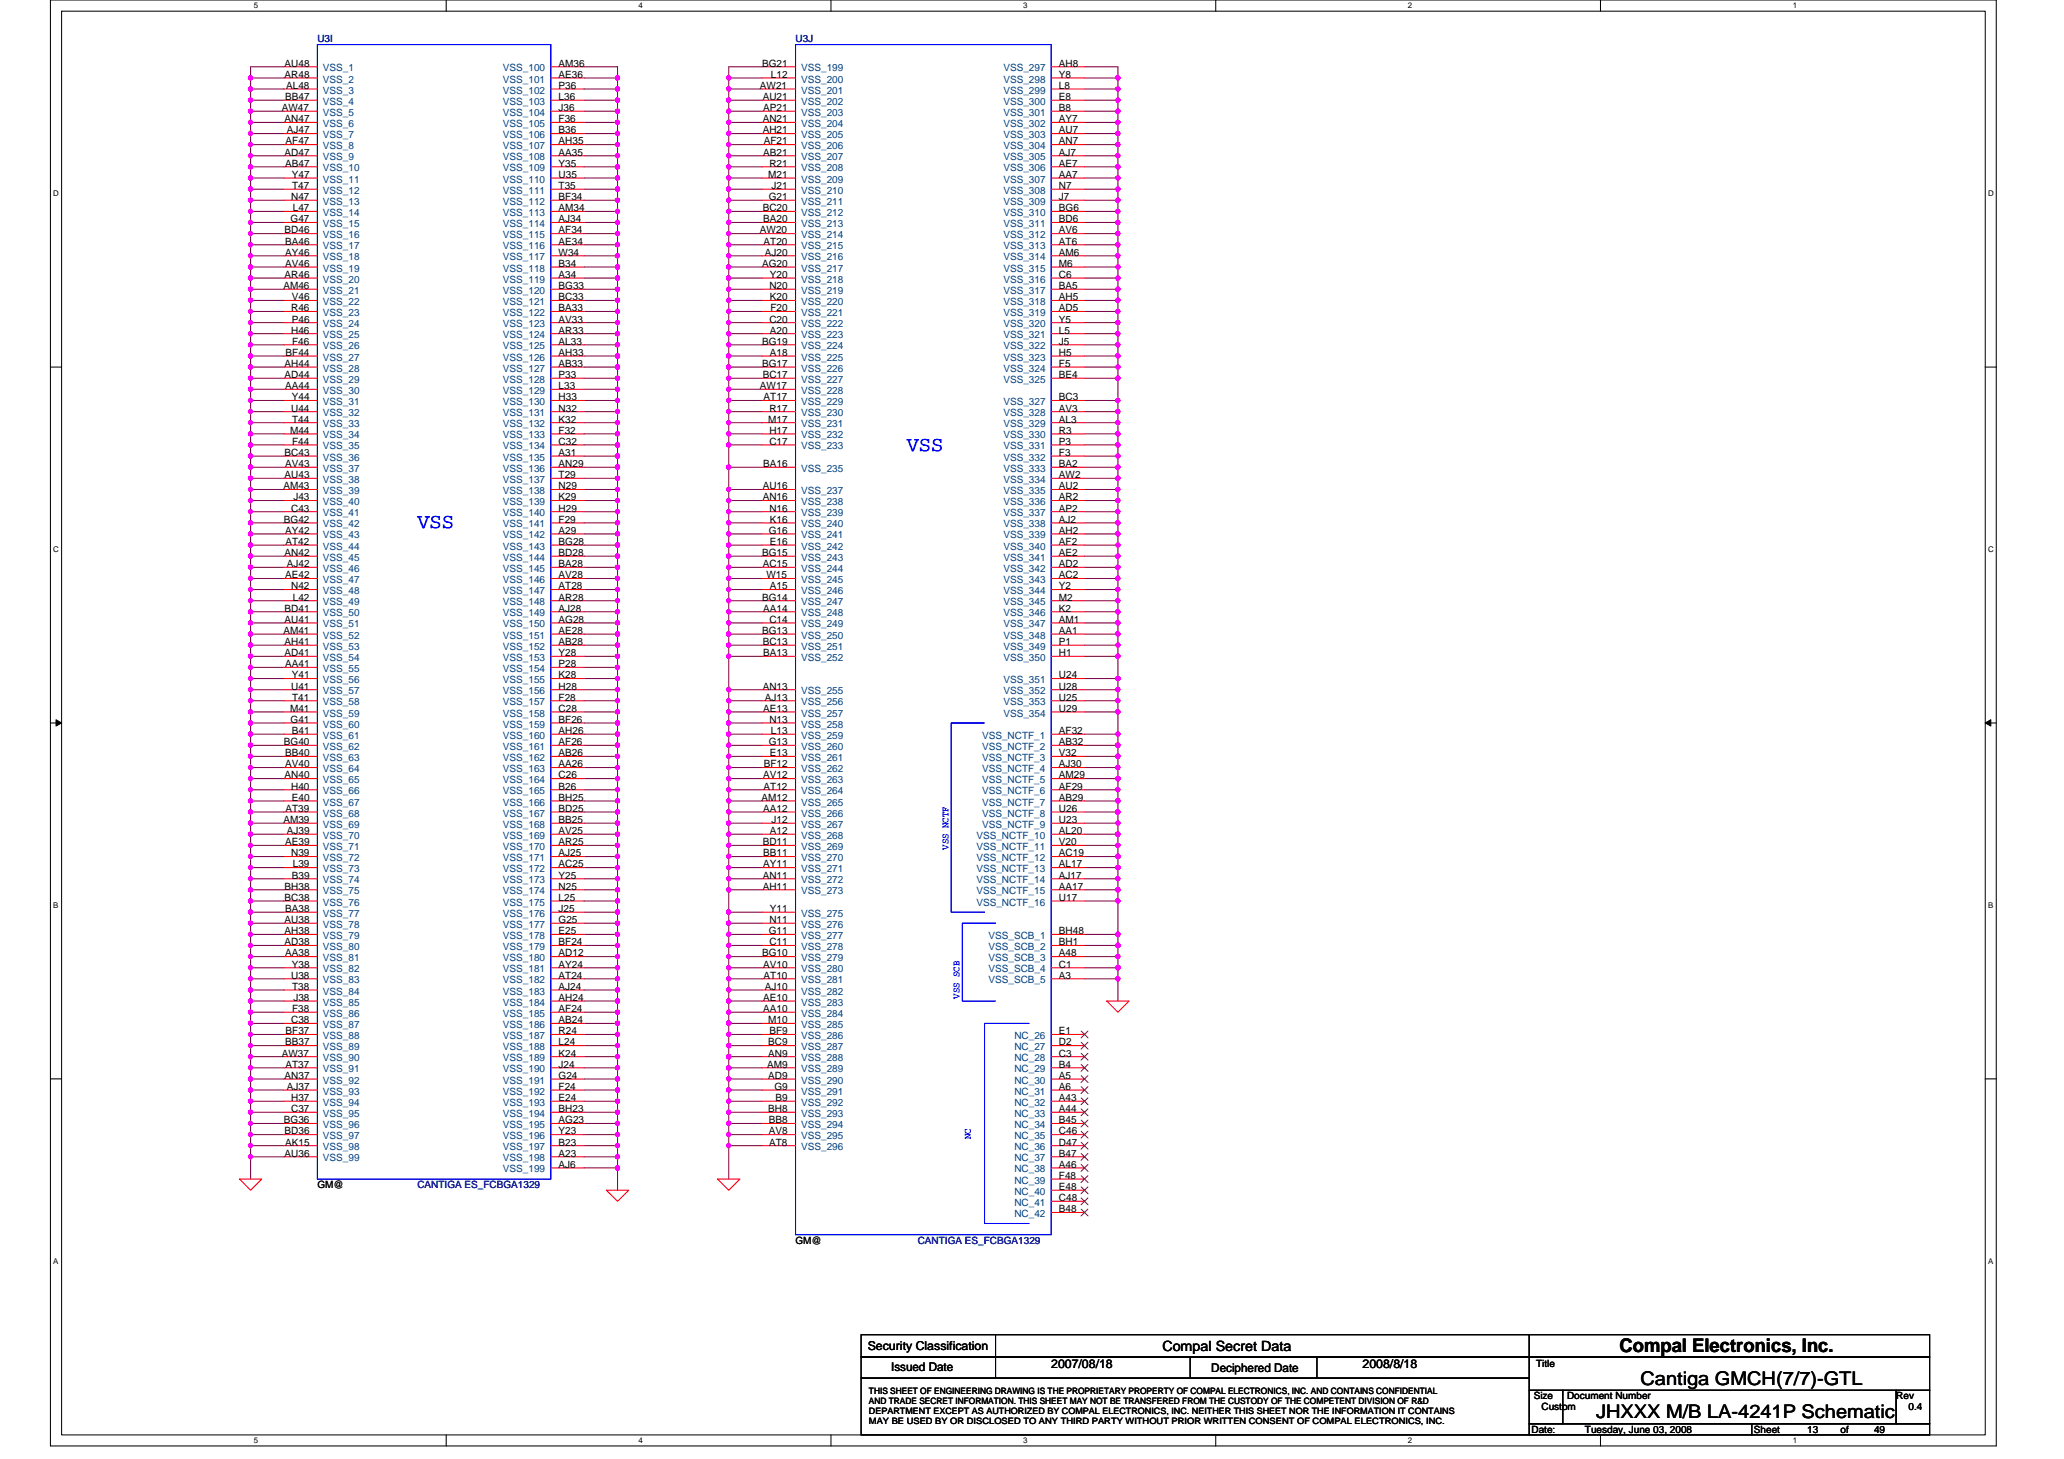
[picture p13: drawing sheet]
<svg xmlns="http://www.w3.org/2000/svg" width="297mm" height="210mm" viewBox="0 0 297 210" stroke-linecap="round" stroke-linejoin="round" font-family="sans-serif">
<defs><g id="words">
<g font-size="3" fill="#00f">
<text x="130.5" y="64.8">VSS</text>
<text x="60.1" y="76">VSS</text>
</g>
<g font-size="2.7">
<text x="233.1" y="194.5">Compal Electronics, Inc.</text>
<text x="236.1" y="199.3">Cantiga GMCH(7/7)-GTL</text>
<text x="229.7" y="204.1">JHXXX M/B LA-4241P Schematic</text>
</g>
<text font-size="2" x="167.3" y="194.3">Compal Secret Data</text>
<g font-size="1.8">
<text x="124.9" y="194.2">Security Classification</text>
<text x="151.3" y="196.8">2007/08/18</text>
<text x="196.1" y="196.8">2008/8/18</text>
</g>
<g font-size="1.7">
<text x="128.2" y="197.3">Issued Date</text>
<text x="174.3" y="197.4">Deciphered Date</text>
</g>
<g font-size="1.4">
<text x="41" y="9.6">AU48</text>
<text x="41" y="11.2">AR48</text>
<text x="80.4" y="9.6">AM36</text>
<text x="80.4" y="11.2">AE36</text>
<text x="109.7" y="9.6">BG21</text>
<text x="111" y="11.2">L12</text>
<text x="152.4" y="9.6">AH8</text>
<text x="152.4" y="11.2">Y8</text>
<text x="40.6" y="16">AW47</text>
<text x="41" y="17.6">AN47</text>
<text x="41" y="14.4">BB47</text>
<text x="41.2" y="12.8">AL48</text>
<text x="80.4" y="12.8">P36</text>
<text x="80.4" y="14.4">L36</text>
<text x="80.4" y="16">J36</text>
<text x="80.4" y="17.6">F36</text>
<text x="109.4" y="12.8">AW21</text>
<text x="109.8" y="14.4">AU21</text>
<text x="109.8" y="17.6">AN21</text>
<text x="109.9" y="16">AP21</text>
<text x="152.4" y="12.8">L8</text>
<text x="152.4" y="14.4">E8</text>
<text x="152.4" y="16">B8</text>
<text x="152.4" y="17.6">AY7</text>
<text x="41" y="22.4">AD47</text>
<text x="41" y="24">AB47</text>
<text x="41.1" y="20.8">AF47</text>
<text x="41.3" y="19.2">AJ47</text>
<text x="80.4" y="19.2">B36</text>
<text x="80.4" y="20.8">AH35</text>
<text x="80.4" y="22.4">AA35</text>
<text x="80.4" y="24">Y35</text>
<text x="109.8" y="19.2">AH21</text>
<text x="109.9" y="22.4">AB21</text>
<text x="109.9" y="20.8">AF21</text>
<text x="110.7" y="24">R21</text>
<text x="152.4" y="19.2">AU7</text>
<text x="152.4" y="20.8">AN7</text>
<text x="152.4" y="22.4">AJ7</text>
<text x="152.4" y="24">AE7</text>
<text x="41.9" y="28.8">N47</text>
<text x="42" y="25.6">Y47</text>
<text x="42" y="27.2">T47</text>
<text x="80.4" y="25.6">U35</text>
<text x="80.4" y="27.2">T35</text>
<text x="80.4" y="28.8">BF34</text>
<text x="110.6" y="25.6">M21</text>
<text x="110.6" y="28.8">G21</text>
<text x="111" y="27.2">J21</text>
<text x="152.4" y="25.6">AA7</text>
<text x="152.4" y="27.2">N7</text>
<text x="152.4" y="28.8">J7</text>
<text x="41" y="33.6">BD46</text>
<text x="41" y="35.2">BA46</text>
<text x="41.8" y="32">G47</text>
<text x="42.1" y="30.4">L47</text>
<text x="80.4" y="30.4">AM34</text>
<text x="80.4" y="32">AJ34</text>
<text x="80.4" y="33.6">AF34</text>
<text x="80.4" y="35.2">AE34</text>
<text x="109.4" y="33.6">AW20</text>
<text x="109.8" y="30.4">BC20</text>
<text x="109.9" y="32">BA20</text>
<text x="109.9" y="35.2">AT20</text>
<text x="152.4" y="30.4">BG6</text>
<text x="152.4" y="32">BD6</text>
<text x="152.4" y="33.6">AV6</text>
<text x="152.4" y="35.2">AT6</text>
<text x="40.8" y="41.6">AM46</text>
<text x="41" y="40">AR46</text>
<text x="41" y="36.8">AY46</text>
<text x="41" y="38.4">AV46</text>
<text x="80.4" y="36.8">W34</text>
<text x="80.4" y="38.4">B34</text>
<text x="80.4" y="40">A34</text>
<text x="80.4" y="41.6">BG33</text>
<text x="109.7" y="38.4">AG20</text>
<text x="110.1" y="36.8">AJ20</text>
<text x="110.7" y="41.6">N20</text>
<text x="110.8" y="40">Y20</text>
<text x="152.4" y="36.8">AM6</text>
<text x="152.4" y="38.4">M6</text>
<text x="152.4" y="40">C6</text>
<text x="152.4" y="41.6">BA5</text>
<text x="41.9" y="44.8">R46</text>
<text x="41.9" y="48">H46</text>
<text x="42" y="43.2">V46</text>
<text x="42" y="46.4">P46</text>
<text x="80.4" y="43.2">BC33</text>
<text x="80.4" y="44.8">BA33</text>
<text x="80.4" y="46.4">AV33</text>
<text x="80.4" y="48">AR33</text>
<text x="110.7" y="46.4">C20</text>
<text x="110.8" y="43.2">K20</text>
<text x="110.8" y="48">A20</text>
<text x="110.9" y="44.8">F20</text>
<text x="152.4" y="43.2">AH5</text>
<text x="152.4" y="44.8">AD5</text>
<text x="152.4" y="46.4">Y5</text>
<text x="152.4" y="48">L5</text>
<text x="41" y="52.8">AH44</text>
<text x="41.1" y="51.2">BF44</text>
<text x="42.1" y="49.6">F46</text>
<text x="80.4" y="49.6">AL33</text>
<text x="80.4" y="51.2">AH33</text>
<text x="80.4" y="52.8">AB33</text>
<text x="109.7" y="49.6">BG19</text>
<text x="109.7" y="52.8">BG17</text>
<text x="110.8" y="51.2">A18</text>
<text x="152.4" y="49.6">J5</text>
<text x="152.4" y="51.2">H5</text>
<text x="152.4" y="52.8">F5</text>
<text x="41" y="54.4">AD44</text>
<text x="41" y="56">AA44</text>
<text x="41.9" y="59.2">U44</text>
<text x="42" y="57.6">Y44</text>
<text x="80.4" y="54.4">P33</text>
<text x="80.4" y="56">L33</text>
<text x="80.4" y="57.6">H33</text>
<text x="80.4" y="59.2">N32</text>
<text x="109.4" y="56">AW17</text>
<text x="109.8" y="54.4">BC17</text>
<text x="109.9" y="57.6">AT17</text>
<text x="110.7" y="59.2">R17</text>
<text x="152.4" y="54.4">BE4</text>
<text x="152.4" y="57.6">BC3</text>
<text x="152.4" y="59.2">AV3</text>
<text x="41" y="65.6">BC43</text>
<text x="41.7" y="62.4">M44</text>
<text x="42" y="60.8">T44</text>
<text x="42.1" y="64">F44</text>
<text x="80.4" y="60.8">K32</text>
<text x="80.4" y="62.4">F32</text>
<text x="80.4" y="64">C32</text>
<text x="80.4" y="65.6">A31</text>
<text x="110.6" y="60.8">M17</text>
<text x="110.7" y="62.4">H17</text>
<text x="110.7" y="64">C17</text>
<text x="152.4" y="60.8">AL3</text>
<text x="152.4" y="62.4">R3</text>
<text x="152.4" y="64">P3</text>
<text x="152.4" y="65.6">F3</text>
<text x="40.8" y="70.4">AM43</text>
<text x="41" y="68.8">AU43</text>
<text x="41" y="67.2">AV43</text>
<text x="42.2" y="72">J43</text>
<text x="80.4" y="67.2">AN29</text>
<text x="80.4" y="68.8">T29</text>
<text x="80.4" y="70.4">N29</text>
<text x="80.4" y="72">K29</text>
<text x="109.8" y="70.4">AU16</text>
<text x="109.8" y="72">AN16</text>
<text x="109.9" y="67.2">BA16</text>
<text x="152.4" y="67.2">BA2</text>
<text x="152.4" y="68.8">AW2</text>
<text x="152.4" y="70.4">AU2</text>
<text x="152.4" y="72">AR2</text>
<text x="40.9" y="75.2">BG42</text>
<text x="41" y="76.8">AY42</text>
<text x="41.9" y="73.6">C43</text>
<text x="80.4" y="73.6">H29</text>
<text x="80.4" y="75.2">F29</text>
<text x="80.4" y="76.8">A29</text>
<text x="110.6" y="76.8">G16</text>
<text x="110.7" y="73.6">N16</text>
<text x="110.8" y="75.2">K16</text>
<text x="152.4" y="73.6">AP2</text>
<text x="152.4" y="75.2">AJ2</text>
<text x="152.4" y="76.8">AH2</text>
<text x="41" y="80">AN42</text>
<text x="41" y="83.2">AE42</text>
<text x="41.1" y="78.4">AT42</text>
<text x="41.3" y="81.6">AJ42</text>
<text x="80.4" y="78.4">BG28</text>
<text x="80.4" y="80">BD28</text>
<text x="80.4" y="81.6">BA28</text>
<text x="80.4" y="83.2">AV28</text>
<text x="109.7" y="80">BG15</text>
<text x="109.8" y="81.6">AC15</text>
<text x="110.3" y="83.2">W15</text>
<text x="110.8" y="78.4">E16</text>
<text x="152.4" y="78.4">AF2</text>
<text x="152.4" y="80">AE2</text>
<text x="152.4" y="81.6">AD2</text>
<text x="152.4" y="83.2">AC2</text>
<text x="41" y="88">BD41</text>
<text x="41" y="89.6">AU41</text>
<text x="41.9" y="84.8">N42</text>
<text x="42.1" y="86.4">L42</text>
<text x="80.4" y="84.8">AT28</text>
<text x="80.4" y="86.4">AR28</text>
<text x="80.4" y="88">AJ28</text>
<text x="80.4" y="89.6">AG28</text>
<text x="109.7" y="86.4">BG14</text>
<text x="109.9" y="88">AA14</text>
<text x="110.7" y="89.6">C14</text>
<text x="110.8" y="84.8">A15</text>
<text x="152.4" y="84.8">Y2</text>
<text x="152.4" y="86.4">M2</text>
<text x="152.4" y="88">K2</text>
<text x="152.4" y="89.6">AM1</text>
<text x="40.8" y="91.2">AM41</text>
<text x="41" y="92.8">AH41</text>
<text x="41" y="94.4">AD41</text>
<text x="41" y="96">AA41</text>
<text x="80.4" y="91.2">AE28</text>
<text x="80.4" y="92.8">AB28</text>
<text x="80.4" y="94.4">Y28</text>
<text x="80.4" y="96">P28</text>
<text x="109.7" y="91.2">BG13</text>
<text x="109.8" y="92.8">BC13</text>
<text x="109.9" y="94.4">BA13</text>
<text x="152.4" y="91.2">AA1</text>
<text x="152.4" y="92.8">P1</text>
<text x="152.4" y="94.4">H1</text>
<text x="41.9" y="99.2">U41</text>
<text x="42" y="97.6">Y41</text>
<text x="42" y="100.8">T41</text>
<text x="80.4" y="97.6">K28</text>
<text x="80.4" y="99.2">H28</text>
<text x="80.4" y="100.8">F28</text>
<text x="109.8" y="99.2">AN13</text>
<text x="110.1" y="100.8">AJ13</text>
<text x="152.4" y="97.6">U24</text>
<text x="152.4" y="99.2">U28</text>
<text x="152.4" y="100.8">U25</text>
<text x="40.9" y="107.2">BG40</text>
<text x="41.7" y="102.4">M41</text>
<text x="41.8" y="104">G41</text>
<text x="42" y="105.6">B41</text>
<text x="80.4" y="102.4">C28</text>
<text x="80.4" y="104">BF26</text>
<text x="80.4" y="105.6">AH26</text>
<text x="80.4" y="107.2">AF26</text>
<text x="109.9" y="102.4">AE13</text>
<text x="110.6" y="107.2">G13</text>
<text x="110.7" y="104">N13</text>
<text x="111" y="105.6">L13</text>
<text x="152.4" y="102.4">U29</text>
<text x="152.4" y="105.6">AF32</text>
<text x="152.4" y="107.2">AB32</text>
<text x="41" y="112">AN40</text>
<text x="41" y="108.8">BB40</text>
<text x="41" y="110.4">AV40</text>
<text x="41.9" y="113.6">H40</text>
<text x="80.4" y="108.8">AB26</text>
<text x="80.4" y="110.4">AA26</text>
<text x="80.4" y="112">C26</text>
<text x="80.4" y="113.6">B26</text>
<text x="109.9" y="112">AV12</text>
<text x="109.9" y="113.6">AT12</text>
<text x="109.9" y="110.4">BF12</text>
<text x="110.8" y="108.8">E13</text>
<text x="152.4" y="108.8">V32</text>
<text x="152.4" y="110.4">AJ30</text>
<text x="152.4" y="112">AM29</text>
<text x="152.4" y="113.6">AF29</text>
<text x="40.8" y="118.4">AM39</text>
<text x="41.1" y="116.8">AT39</text>
<text x="41.3" y="120">AJ39</text>
<text x="42" y="115.2">E40</text>
<text x="80.4" y="115.2">BH25</text>
<text x="80.4" y="116.8">BD25</text>
<text x="80.4" y="118.4">BB25</text>
<text x="80.4" y="120">AV25</text>
<text x="109.6" y="115.2">AM12</text>
<text x="109.9" y="116.8">AA12</text>
<text x="110.8" y="120">A12</text>
<text x="111" y="118.4">J12</text>
<text x="152.4" y="120">AL20</text>
<text x="152.4" y="115.2">AB29</text>
<text x="152.4" y="116.8">U26</text>
<text x="152.4" y="118.4">U23</text>
<text x="41" y="121.6">AE39</text>
<text x="41.9" y="123.2">N39</text>
<text x="42.1" y="124.8">L39</text>
<text x="80.4" y="121.6">AR25</text>
<text x="80.4" y="123.2">AJ25</text>
<text x="80.4" y="124.8">AC25</text>
<text x="109.8" y="121.6">BD11</text>
<text x="109.9" y="123.2">BB11</text>
<text x="109.9" y="124.8">AY11</text>
<text x="152.4" y="121.6">V20</text>
<text x="152.4" y="123.2">AC19</text>
<text x="152.4" y="124.8">AL17</text>
<text x="41" y="128">BH38</text>
<text x="41" y="129.6">BC38</text>
<text x="41" y="131.2">BA38</text>
<text x="42" y="126.4">B39</text>
<text x="80.4" y="126.4">Y25</text>
<text x="80.4" y="128">N25</text>
<text x="80.4" y="129.6">L25</text>
<text x="80.4" y="131.2">J25</text>
<text x="109.8" y="126.4">AN11</text>
<text x="109.8" y="128">AH11</text>
<text x="110.8" y="131.2">Y11</text>
<text x="152.4" y="126.4">AJ17</text>
<text x="152.4" y="128">AA17</text>
<text x="152.4" y="129.6">U17</text>
<text x="41" y="132.8">AU38</text>
<text x="41" y="134.4">AH38</text>
<text x="41" y="136">AD38</text>
<text x="41" y="137.6">AA38</text>
<text x="80.4" y="132.8">G25</text>
<text x="80.4" y="134.4">E25</text>
<text x="80.4" y="136">BF24</text>
<text x="80.4" y="137.6">AD12</text>
<text x="109.7" y="137.6">BG10</text>
<text x="110.6" y="134.4">G11</text>
<text x="110.7" y="132.8">N11</text>
<text x="110.7" y="136">C11</text>
<text x="152.4" y="134.4">BH48</text>
<text x="152.4" y="136">BH1</text>
<text x="152.4" y="137.6">A48</text>
<text x="41.9" y="140.8">U38</text>
<text x="42" y="139.2">Y38</text>
<text x="42" y="142.4">T38</text>
<text x="42.2" y="144">J38</text>
<text x="80.4" y="139.2">AY24</text>
<text x="80.4" y="140.8">AT24</text>
<text x="80.4" y="142.4">AJ24</text>
<text x="80.4" y="144">AH24</text>
<text x="109.9" y="139.2">AV10</text>
<text x="109.9" y="144">AE10</text>
<text x="109.9" y="140.8">AT10</text>
<text x="110.1" y="142.4">AJ10</text>
<text x="152.4" y="139.2">C1</text>
<text x="152.4" y="140.8">A3</text>
<text x="41.1" y="148.8">BF37</text>
<text x="41.9" y="147.2">C38</text>
<text x="42.1" y="145.6">F38</text>
<text x="80.4" y="145.6">AF24</text>
<text x="80.4" y="147.2">AB24</text>
<text x="80.4" y="148.8">R24</text>
<text x="109.9" y="145.6">AA10</text>
<text x="110.6" y="147.2">M10</text>
<text x="110.7" y="148.8">BF9</text>
<text x="152.4" y="148.8">E1</text>
<text x="40.6" y="152">AW37</text>
<text x="41" y="155.2">AN37</text>
<text x="41" y="150.4">BB37</text>
<text x="41.1" y="153.6">AT37</text>
<text x="80.4" y="150.4">L24</text>
<text x="80.4" y="152">K24</text>
<text x="80.4" y="153.6">J24</text>
<text x="80.4" y="155.2">G24</text>
<text x="110.4" y="153.6">AM9</text>
<text x="110.6" y="150.4">BC9</text>
<text x="110.6" y="152">AN9</text>
<text x="110.6" y="155.2">AD9</text>
<text x="152.4" y="150.4">D2</text>
<text x="152.4" y="152">C3</text>
<text x="152.4" y="153.6">B4</text>
<text x="152.4" y="155.2">A5</text>
<text x="40.9" y="161.6">BG36</text>
<text x="41.3" y="156.8">AJ37</text>
<text x="41.9" y="158.4">H37</text>
<text x="41.9" y="160">C37</text>
<text x="80.4" y="156.8">F24</text>
<text x="80.4" y="158.4">E24</text>
<text x="80.4" y="160">BH23</text>
<text x="80.4" y="161.6">AG23</text>
<text x="110.6" y="160">BH8</text>
<text x="110.7" y="161.6">BB8</text>
<text x="111.4" y="156.8">G9</text>
<text x="111.6" y="158.4">B9</text>
<text x="152.4" y="156.8">A6</text>
<text x="152.4" y="158.4">A43</text>
<text x="152.4" y="160">A44</text>
<text x="152.4" y="161.6">B45</text>
<text x="41" y="163.2">BD36</text>
<text x="41" y="166.4">AU36</text>
<text x="41" y="164.8">AK15</text>
<text x="80.4" y="163.2">Y23</text>
<text x="80.4" y="164.8">B23</text>
<text x="80.4" y="166.4">A23</text>
<text x="80.4" y="168">AJ6</text>
<text x="110.7" y="163.2">AV8</text>
<text x="110.7" y="164.8">AT8</text>
<text x="152.4" y="163.2">C46</text>
<text x="152.4" y="164.8">D47</text>
<text x="152.4" y="166.4">B47</text>
<text x="152.4" y="168">A46</text>
<text x="45.7" y="170.9">GM@</text>
<text x="152.4" y="169.6">F48</text>
<text x="152.4" y="171.2">E48</text>
<text x="152.4" y="172.8">C48</text>
<text x="114.5" y="178.9">GM@</text>
<text x="152.4" y="174.4">B48</text>
<text x="221.1" y="196.7">Title</text>
<text x="220.7" y="201.3">Size</text>
<text x="221.8" y="202.9">Custom</text>
<text x="225.5" y="201.3">Document Number</text>
<text x="272.9" y="201.3">Rev</text>
<text x="274.7" y="202.9">0.4</text>
<text x="220.4" y="206.1">Date:</text>
<text x="228.1" y="206.1">Tuesday, June 03, 2008</text>
<text x="252.4" y="206.1">Sheet</text>
<text x="260.1" y="206.1">13</text>
<text x="264.9" y="206.1">of</text>
<text x="269.7" y="206.1">49</text>
</g>
<g font-size="1.4" fill="#000080">
<text x="45.7" y="6.1">U3I</text>
<text x="114.5" y="6.1">U3J</text>
<text x="60.1" y="170.9">CANTIGA ES_FCBGA1329</text>
<text x="132.1" y="178.9">CANTIGA ES_FCBGA1329</text>
</g>
<g font-size="1.4" fill="#004080">
<text x="46.5" y="10.3">VSS_1</text>
<text x="46.5" y="11.9">VSS_2</text>
<text x="72.4" y="10.3">VSS_100</text>
<text x="72.4" y="11.9">VSS_101</text>
<text x="115.3" y="10.3">VSS_199</text>
<text x="115.3" y="11.9">VSS_200</text>
<text x="144.4" y="10.3">VSS_297</text>
<text x="144.4" y="11.9">VSS_298</text>
<text x="46.5" y="13.5">VSS_3</text>
<text x="46.5" y="15.1">VSS_4</text>
<text x="46.5" y="16.7">VSS_5</text>
<text x="72.4" y="13.5">VSS_102</text>
<text x="72.4" y="15.1">VSS_103</text>
<text x="72.4" y="16.7">VSS_104</text>
<text x="115.3" y="13.5">VSS_201</text>
<text x="115.3" y="15.1">VSS_202</text>
<text x="115.3" y="16.7">VSS_203</text>
<text x="144.4" y="13.5">VSS_299</text>
<text x="144.4" y="15.1">VSS_300</text>
<text x="144.4" y="16.7">VSS_301</text>
<text x="46.5" y="18.3">VSS_6</text>
<text x="46.5" y="19.9">VSS_7</text>
<text x="46.5" y="21.5">VSS_8</text>
<text x="46.5" y="23.1">VSS_9</text>
<text x="72.4" y="18.3">VSS_105</text>
<text x="72.4" y="19.9">VSS_106</text>
<text x="72.4" y="21.5">VSS_107</text>
<text x="72.4" y="23.1">VSS_108</text>
<text x="115.3" y="18.3">VSS_204</text>
<text x="115.3" y="19.9">VSS_205</text>
<text x="115.3" y="21.5">VSS_206</text>
<text x="115.3" y="23.1">VSS_207</text>
<text x="144.4" y="18.3">VSS_302</text>
<text x="144.4" y="19.9">VSS_303</text>
<text x="144.4" y="21.5">VSS_304</text>
<text x="144.4" y="23.1">VSS_305</text>
<text x="46.5" y="24.7">VSS_10</text>
<text x="46.5" y="26.3">VSS_11</text>
<text x="46.5" y="27.9">VSS_12</text>
<text x="46.5" y="29.5">VSS_13</text>
<text x="72.4" y="24.7">VSS_109</text>
<text x="72.4" y="26.3">VSS_110</text>
<text x="72.4" y="27.9">VSS_111</text>
<text x="72.4" y="29.5">VSS_112</text>
<text x="115.3" y="24.7">VSS_208</text>
<text x="115.3" y="26.3">VSS_209</text>
<text x="115.3" y="27.9">VSS_210</text>
<text x="115.3" y="29.5">VSS_211</text>
<text x="144.4" y="24.7">VSS_306</text>
<text x="144.4" y="26.3">VSS_307</text>
<text x="144.4" y="27.9">VSS_308</text>
<text x="144.4" y="29.5">VSS_309</text>
<text x="46.5" y="31.1">VSS_14</text>
<text x="46.5" y="32.7">VSS_15</text>
<text x="46.5" y="34.3">VSS_16</text>
<text x="46.5" y="35.9">VSS_17</text>
<text x="72.4" y="31.1">VSS_113</text>
<text x="72.4" y="32.7">VSS_114</text>
<text x="72.4" y="34.3">VSS_115</text>
<text x="72.4" y="35.9">VSS_116</text>
<text x="115.3" y="31.1">VSS_212</text>
<text x="115.3" y="32.7">VSS_213</text>
<text x="115.3" y="34.3">VSS_214</text>
<text x="115.3" y="35.9">VSS_215</text>
<text x="144.4" y="31.1">VSS_310</text>
<text x="144.4" y="32.7">VSS_311</text>
<text x="144.4" y="34.3">VSS_312</text>
<text x="144.4" y="35.9">VSS_313</text>
<text x="46.5" y="37.5">VSS_18</text>
<text x="46.5" y="39.1">VSS_19</text>
<text x="46.5" y="40.7">VSS_20</text>
<text x="72.4" y="37.5">VSS_117</text>
<text x="72.4" y="39.1">VSS_118</text>
<text x="72.4" y="40.7">VSS_119</text>
<text x="115.3" y="37.5">VSS_216</text>
<text x="115.3" y="39.1">VSS_217</text>
<text x="115.3" y="40.7">VSS_218</text>
<text x="144.4" y="37.5">VSS_314</text>
<text x="144.4" y="39.1">VSS_315</text>
<text x="144.4" y="40.7">VSS_316</text>
<text x="46.5" y="42.3">VSS_21</text>
<text x="46.5" y="43.9">VSS_22</text>
<text x="46.5" y="45.5">VSS_23</text>
<text x="46.5" y="47.1">VSS_24</text>
<text x="72.4" y="42.3">VSS_120</text>
<text x="72.4" y="43.9">VSS_121</text>
<text x="72.4" y="45.5">VSS_122</text>
<text x="72.4" y="47.1">VSS_123</text>
<text x="115.3" y="42.3">VSS_219</text>
<text x="115.3" y="43.9">VSS_220</text>
<text x="115.3" y="45.5">VSS_221</text>
<text x="115.3" y="47.1">VSS_222</text>
<text x="144.4" y="42.3">VSS_317</text>
<text x="144.4" y="43.9">VSS_318</text>
<text x="144.4" y="45.5">VSS_319</text>
<text x="144.4" y="47.1">VSS_320</text>
<text x="46.5" y="48.7">VSS_25</text>
<text x="46.5" y="50.3">VSS_26</text>
<text x="46.5" y="51.9">VSS_27</text>
<text x="46.5" y="53.5">VSS_28</text>
<text x="72.4" y="48.7">VSS_124</text>
<text x="72.4" y="50.3">VSS_125</text>
<text x="72.4" y="51.9">VSS_126</text>
<text x="72.4" y="53.5">VSS_127</text>
<text x="115.3" y="48.7">VSS_223</text>
<text x="115.3" y="50.3">VSS_224</text>
<text x="115.3" y="51.9">VSS_225</text>
<text x="115.3" y="53.5">VSS_226</text>
<text x="144.4" y="48.7">VSS_321</text>
<text x="144.4" y="50.3">VSS_322</text>
<text x="144.4" y="51.9">VSS_323</text>
<text x="144.4" y="53.5">VSS_324</text>
<text x="46.5" y="55.1">VSS_29</text>
<text x="46.5" y="56.7">VSS_30</text>
<text x="46.5" y="58.3">VSS_31</text>
<text x="46.5" y="59.9">VSS_32</text>
<text x="72.4" y="55.1">VSS_128</text>
<text x="72.4" y="56.7">VSS_129</text>
<text x="72.4" y="58.3">VSS_130</text>
<text x="72.4" y="59.9">VSS_131</text>
<text x="115.3" y="55.1">VSS_227</text>
<text x="115.3" y="56.7">VSS_228</text>
<text x="115.3" y="58.3">VSS_229</text>
<text x="115.3" y="59.9">VSS_230</text>
<text x="144.4" y="55.1">VSS_325</text>
<text x="144.4" y="58.3">VSS_327</text>
<text x="144.4" y="59.9">VSS_328</text>
<text x="46.5" y="61.5">VSS_33</text>
<text x="46.5" y="63.1">VSS_34</text>
<text x="46.5" y="64.7">VSS_35</text>
<text x="72.4" y="61.5">VSS_132</text>
<text x="72.4" y="63.1">VSS_133</text>
<text x="72.4" y="64.7">VSS_134</text>
<text x="115.3" y="61.5">VSS_231</text>
<text x="115.3" y="63.1">VSS_232</text>
<text x="115.3" y="64.7">VSS_233</text>
<text x="144.4" y="61.5">VSS_329</text>
<text x="144.4" y="63.1">VSS_330</text>
<text x="144.4" y="64.7">VSS_331</text>
<text x="46.5" y="66.3">VSS_36</text>
<text x="46.5" y="67.9">VSS_37</text>
<text x="46.5" y="69.5">VSS_38</text>
<text x="46.5" y="71.1">VSS_39</text>
<text x="72.4" y="66.3">VSS_135</text>
<text x="72.4" y="67.9">VSS_136</text>
<text x="72.4" y="69.5">VSS_137</text>
<text x="72.4" y="71.1">VSS_138</text>
<text x="115.3" y="67.9">VSS_235</text>
<text x="115.3" y="71.1">VSS_237</text>
<text x="144.4" y="66.3">VSS_332</text>
<text x="144.4" y="67.9">VSS_333</text>
<text x="144.4" y="69.5">VSS_334</text>
<text x="144.4" y="71.1">VSS_335</text>
<text x="46.5" y="72.7">VSS_40</text>
<text x="46.5" y="74.3">VSS_41</text>
<text x="46.5" y="75.9">VSS_42</text>
<text x="46.5" y="77.5">VSS_43</text>
<text x="72.4" y="72.7">VSS_139</text>
<text x="72.4" y="74.3">VSS_140</text>
<text x="72.4" y="75.9">VSS_141</text>
<text x="72.4" y="77.5">VSS_142</text>
<text x="115.3" y="72.7">VSS_238</text>
<text x="115.3" y="74.3">VSS_239</text>
<text x="115.3" y="75.9">VSS_240</text>
<text x="115.3" y="77.5">VSS_241</text>
<text x="144.4" y="72.7">VSS_336</text>
<text x="144.4" y="74.3">VSS_337</text>
<text x="144.4" y="75.9">VSS_338</text>
<text x="144.4" y="77.5">VSS_339</text>
<text x="46.5" y="79.1">VSS_44</text>
<text x="46.5" y="80.7">VSS_45</text>
<text x="46.5" y="82.3">VSS_46</text>
<text x="46.5" y="83.9">VSS_47</text>
<text x="72.4" y="79.1">VSS_143</text>
<text x="72.4" y="80.7">VSS_144</text>
<text x="72.4" y="82.3">VSS_145</text>
<text x="72.4" y="83.9">VSS_146</text>
<text x="115.3" y="79.1">VSS_242</text>
<text x="115.3" y="80.7">VSS_243</text>
<text x="115.3" y="82.3">VSS_244</text>
<text x="115.3" y="83.9">VSS_245</text>
<text x="144.4" y="79.1">VSS_340</text>
<text x="144.4" y="80.7">VSS_341</text>
<text x="144.4" y="82.3">VSS_342</text>
<text x="144.4" y="83.9">VSS_343</text>
<text x="46.5" y="85.5">VSS_48</text>
<text x="46.5" y="87.1">VSS_49</text>
<text x="46.5" y="88.7">VSS_50</text>
<text x="72.4" y="85.5">VSS_147</text>
<text x="72.4" y="87.1">VSS_148</text>
<text x="72.4" y="88.7">VSS_149</text>
<text x="115.3" y="85.5">VSS_246</text>
<text x="115.3" y="87.1">VSS_247</text>
<text x="115.3" y="88.7">VSS_248</text>
<text x="144.4" y="85.5">VSS_344</text>
<text x="144.4" y="87.1">VSS_345</text>
<text x="144.4" y="88.7">VSS_346</text>
<text x="46.5" y="90.3">VSS_51</text>
<text x="46.5" y="91.9">VSS_52</text>
<text x="46.5" y="93.5">VSS_53</text>
<text x="46.5" y="95.1">VSS_54</text>
<text x="72.4" y="90.3">VSS_150</text>
<text x="72.4" y="91.9">VSS_151</text>
<text x="72.4" y="93.5">VSS_152</text>
<text x="72.4" y="95.1">VSS_153</text>
<text x="115.3" y="90.3">VSS_249</text>
<text x="115.3" y="91.9">VSS_250</text>
<text x="115.3" y="93.5">VSS_251</text>
<text x="115.3" y="95.1">VSS_252</text>
<text x="144.4" y="90.3">VSS_347</text>
<text x="144.4" y="91.9">VSS_348</text>
<text x="144.4" y="93.5">VSS_349</text>
<text x="144.4" y="95.1">VSS_350</text>
<text x="46.5" y="96.7">VSS_55</text>
<text x="46.5" y="98.3">VSS_56</text>
<text x="46.5" y="99.9">VSS_57</text>
<text x="46.5" y="101.5">VSS_58</text>
<text x="72.4" y="96.7">VSS_154</text>
<text x="72.4" y="98.3">VSS_155</text>
<text x="72.4" y="99.9">VSS_156</text>
<text x="72.4" y="101.5">VSS_157</text>
<text x="115.3" y="99.9">VSS_255</text>
<text x="115.3" y="101.5">VSS_256</text>
<text x="144.4" y="98.3">VSS_351</text>
<text x="144.4" y="99.9">VSS_352</text>
<text x="144.4" y="101.5">VSS_353</text>
<text x="46.5" y="103.1">VSS_59</text>
<text x="46.5" y="104.7">VSS_60</text>
<text x="46.5" y="106.3">VSS_61</text>
<text x="46.5" y="107.9">VSS_62</text>
<text x="72.4" y="103.1">VSS_158</text>
<text x="72.4" y="104.7">VSS_159</text>
<text x="72.4" y="106.3">VSS_160</text>
<text x="72.4" y="107.9">VSS_161</text>
<text x="115.3" y="103.1">VSS_257</text>
<text x="115.3" y="104.7">VSS_258</text>
<text x="115.3" y="106.3">VSS_259</text>
<text x="115.3" y="107.9">VSS_260</text>
<text x="141.3" y="106.3">VSS_NCTF_1</text>
<text x="141.3" y="107.9">VSS_NCTF_2</text>
<text x="144.4" y="103.1">VSS_354</text>
<text x="46.5" y="109.5">VSS_63</text>
<text x="46.5" y="111.1">VSS_64</text>
<text x="46.5" y="112.7">VSS_65</text>
<text x="72.4" y="109.5">VSS_162</text>
<text x="72.4" y="111.1">VSS_163</text>
<text x="72.4" y="112.7">VSS_164</text>
<text x="115.3" y="109.5">VSS_261</text>
<text x="115.3" y="112.7">VSS_263</text>
<text x="115.3" y="111.1">VSS_262</text>
<text x="141.3" y="109.5">VSS_NCTF_3</text>
<text x="141.3" y="111.1">VSS_NCTF_4</text>
<text x="141.3" y="112.7">VSS_NCTF_5</text>
<text x="46.5" y="114.3">VSS_66</text>
<text x="46.5" y="115.9">VSS_67</text>
<text x="46.5" y="117.5">VSS_68</text>
<text x="46.5" y="119.1">VSS_69</text>
<text x="72.4" y="114.3">VSS_165</text>
<text x="72.4" y="115.9">VSS_166</text>
<text x="72.4" y="117.5">VSS_167</text>
<text x="72.4" y="119.1">VSS_168</text>
<text x="115.3" y="114.3">VSS_264</text>
<text x="115.3" y="115.9">VSS_265</text>
<text x="115.3" y="117.5">VSS_266</text>
<text x="115.3" y="119.1">VSS_267</text>
<text x="141.3" y="114.3">VSS_NCTF_6</text>
<text x="141.3" y="115.9">VSS_NCTF_7</text>
<text x="141.3" y="117.5">VSS_NCTF_8</text>
<text x="141.3" y="119.1">VSS_NCTF_9</text>
<text x="46.5" y="120.7">VSS_70</text>
<text x="46.5" y="122.3">VSS_71</text>
<text x="46.5" y="123.9">VSS_72</text>
<text x="46.5" y="125.5">VSS_73</text>
<text x="72.4" y="120.7">VSS_169</text>
<text x="72.4" y="122.3">VSS_170</text>
<text x="72.4" y="123.9">VSS_171</text>
<text x="72.4" y="125.5">VSS_172</text>
<text x="115.3" y="120.7">VSS_268</text>
<text x="115.3" y="122.3">VSS_269</text>
<text x="115.3" y="123.9">VSS_270</text>
<text x="115.3" y="125.5">VSS_271</text>
<text x="140.5" y="120.7">VSS_NCTF_10</text>
<text x="140.5" y="122.3">VSS_NCTF_11</text>
<text x="140.5" y="123.9">VSS_NCTF_12</text>
<text x="140.5" y="125.5">VSS_NCTF_13</text>
<text x="46.5" y="127.1">VSS_74</text>
<text x="46.5" y="128.7">VSS_75</text>
<text x="46.5" y="130.3">VSS_76</text>
<text x="46.5" y="131.9">VSS_77</text>
<text x="72.4" y="127.1">VSS_173</text>
<text x="72.4" y="128.7">VSS_174</text>
<text x="72.4" y="130.3">VSS_175</text>
<text x="72.4" y="131.9">VSS_176</text>
<text x="115.3" y="127.1">VSS_272</text>
<text x="115.3" y="128.7">VSS_273</text>
<text x="115.3" y="131.9">VSS_275</text>
<text x="140.5" y="127.1">VSS_NCTF_14</text>
<text x="140.5" y="128.7">VSS_NCTF_15</text>
<text x="140.5" y="130.3">VSS_NCTF_16</text>
<text x="46.5" y="133.5">VSS_78</text>
<text x="46.5" y="135.1">VSS_79</text>
<text x="46.5" y="136.7">VSS_80</text>
<text x="72.4" y="133.5">VSS_177</text>
<text x="72.4" y="135.1">VSS_178</text>
<text x="72.4" y="136.7">VSS_179</text>
<text x="115.3" y="133.5">VSS_276</text>
<text x="115.3" y="135.1">VSS_277</text>
<text x="115.3" y="136.7">VSS_278</text>
<text x="142.3" y="135.1">VSS_SCB_1</text>
<text x="142.3" y="136.7">VSS_SCB_2</text>
<text x="46.5" y="138.3">VSS_81</text>
<text x="46.5" y="139.9">VSS_82</text>
<text x="46.5" y="141.5">VSS_83</text>
<text x="46.5" y="143.1">VSS_84</text>
<text x="72.4" y="138.3">VSS_180</text>
<text x="72.4" y="139.9">VSS_181</text>
<text x="72.4" y="141.5">VSS_182</text>
<text x="72.4" y="143.1">VSS_183</text>
<text x="115.3" y="138.3">VSS_279</text>
<text x="115.3" y="139.9">VSS_280</text>
<text x="115.3" y="141.5">VSS_281</text>
<text x="115.3" y="143.1">VSS_282</text>
<text x="142.3" y="138.3">VSS_SCB_3</text>
<text x="142.3" y="139.9">VSS_SCB_4</text>
<text x="142.3" y="141.5">VSS_SCB_5</text>
<text x="46.5" y="144.7">VSS_85</text>
<text x="46.5" y="146.3">VSS_86</text>
<text x="46.5" y="147.9">VSS_87</text>
<text x="46.5" y="149.5">VSS_88</text>
<text x="72.4" y="144.7">VSS_184</text>
<text x="72.4" y="146.3">VSS_185</text>
<text x="72.4" y="147.9">VSS_186</text>
<text x="72.4" y="149.5">VSS_187</text>
<text x="115.3" y="144.7">VSS_283</text>
<text x="115.3" y="146.3">VSS_284</text>
<text x="115.3" y="147.9">VSS_285</text>
<text x="115.3" y="149.5">VSS_286</text>
<text x="146" y="149.5">NC_26</text>
<text x="46.5" y="151.1">VSS_89</text>
<text x="46.5" y="152.7">VSS_90</text>
<text x="46.5" y="154.3">VSS_91</text>
<text x="46.5" y="155.9">VSS_92</text>
<text x="72.4" y="151.1">VSS_188</text>
<text x="72.4" y="152.7">VSS_189</text>
<text x="72.4" y="154.3">VSS_190</text>
<text x="72.4" y="155.9">VSS_191</text>
<text x="115.3" y="151.1">VSS_287</text>
<text x="115.3" y="152.7">VSS_288</text>
<text x="115.3" y="154.3">VSS_289</text>
<text x="115.3" y="155.9">VSS_290</text>
<text x="146" y="151.1">NC_27</text>
<text x="146" y="152.7">NC_28</text>
<text x="146" y="154.3">NC_29</text>
<text x="146" y="155.9">NC_30</text>
<text x="46.5" y="157.5">VSS_93</text>
<text x="46.5" y="159.1">VSS_94</text>
<text x="46.5" y="160.7">VSS_95</text>
<text x="72.4" y="157.5">VSS_192</text>
<text x="72.4" y="159.1">VSS_193</text>
<text x="72.4" y="160.7">VSS_194</text>
<text x="115.3" y="157.5">VSS_291</text>
<text x="115.3" y="159.1">VSS_292</text>
<text x="115.3" y="160.7">VSS_293</text>
<text x="146" y="157.5">NC_31</text>
<text x="146" y="159.1">NC_32</text>
<text x="146" y="160.7">NC_33</text>
<text x="46.5" y="162.3">VSS_96</text>
<text x="46.5" y="163.9">VSS_97</text>
<text x="46.5" y="165.5">VSS_98</text>
<text x="46.5" y="167.1">VSS_99</text>
<text x="72.4" y="162.3">VSS_195</text>
<text x="72.4" y="163.9">VSS_196</text>
<text x="72.4" y="165.5">VSS_197</text>
<text x="72.4" y="167.1">VSS_198</text>
<text x="115.3" y="162.3">VSS_294</text>
<text x="115.3" y="163.9">VSS_295</text>
<text x="115.3" y="165.5">VSS_296</text>
<text x="146" y="162.3">NC_34</text>
<text x="146" y="163.9">NC_35</text>
<text x="146" y="165.5">NC_36</text>
<text x="146" y="167.1">NC_37</text>
<text x="72.4" y="168.7">VSS_199</text>
<text x="146" y="168.7">NC_38</text>
<text x="146" y="170.3">NC_39</text>
<text x="146" y="171.9">NC_40</text>
<text x="146" y="173.5">NC_41</text>
<text x="146" y="175.1">NC_42</text>
</g>
<g font-size="1.4" fill="#00f">
<text x="136.5" y="122.3" transform="rotate(-90 136.5 122.3)">VSS NCTF</text>
<text x="138.1" y="143.7" transform="rotate(-90 138.1 143.7)">VSS SCB</text>
<text x="139.7" y="163.9" transform="rotate(-90 139.7 163.9)">NC</text>
</g>
<g font-size="1.3">
<text x="125" y="200.5">THIS SHEET OF ENGINEERING DRAWING IS THE PROPRIETARY PROPERTY OF COMPAL ELECTRONICS, INC. AND CONTAINS CONFIDENTIAL</text>
<text x="125" y="202">AND TRADE SECRET INFORMATION. THIS SHEET MAY NOT BE TRANSFERED FROM THE CUSTODY OF THE COMPETENT DIVISION OF R&amp;D</text>
<text x="125" y="203.5">DEPARTMENT EXCEPT AS AUTHORIZED BY COMPAL ELECTRONICS, INC. NEITHER THIS SHEET NOR THE INFORMATION IT CONTAINS</text>
<text x="125" y="204.9">MAY BE USED BY OR DISCLOSED TO ANY THIRD PARTY WITHOUT PRIOR WRITTEN CONSENT OF COMPAL ELECTRONICS, INC.</text>
</g>
<g font-size="1.1">
<text x="36.5" y="1.2">5</text>
<text x="91.9" y="1.2">4</text>
<text x="147.3" y="1.2">3</text>
<text x="202.6" y="1.2">2</text>
<text x="258" y="1.2">1</text>
<text x="7.7" y="28.2">D</text>
<text x="286.1" y="28.2">D</text>
<text x="7.7" y="79.4">C</text>
<text x="286.1" y="79.4">C</text>
<text x="7.7" y="130.6">B</text>
<text x="286.1" y="130.6">B</text>
<text x="7.7" y="181.8">A</text>
<text x="286.1" y="181.8">A</text>
<text x="36.5" y="207.6">5</text>
<text x="91.9" y="207.6">4</text>
<text x="147.3" y="207.6">3</text>
<text x="202.6" y="207.6">2</text>
<text x="258" y="207.6">1</text>
</g>
</g></defs>
<path d="M7.3 0h280v208h-280zM8.9 1.6h276.8v204.8h-276.8z" fill="none" stroke="#000" stroke-width=".15"/>
<g fill="#fff">
<path d="M36.5 .2h.6v1.2h-.6z"/>
<path d="M36.5 206.6h.6v1.3h-.6z"/>
</g>
<path d="M64.2 0v1.6M64.2 206.4v1.6" fill="none" stroke="#000" stroke-width=".15"/>
<g fill="#fff">
<path d="M91.9 .2h.6v1.2h-.6z"/>
<path d="M91.9 206.6h.6v1.3h-.6z"/>
</g>
<path d="M119.6 0v1.6M119.6 206.4v1.6" fill="none" stroke="#000" stroke-width=".15"/>
<g fill="#fff">
<path d="M147.3 .2h.6v1.2h-.6z"/>
<path d="M147.3 206.6h.6v1.3h-.6z"/>
</g>
<path d="M175 0v1.6M175 206.4v1.6" fill="none" stroke="#000" stroke-width=".15"/>
<g fill="#fff">
<path d="M202.6 .2h.6v1.2h-.6z"/>
<path d="M202.6 206.6h.6v1.3h-.6z"/>
</g>
<path d="M230.3 0v1.6M230.3 206.4v1.6" fill="none" stroke="#000" stroke-width=".15"/>
<g fill="#fff">
<path d="M258 .2h.6v1.2h-.6z"/>
<path d="M258 206.6h.6v1.3h-.6z"/>
<path d="M7.7 27.2h.8v1.3h-.8z"/>
<path d="M286.1 27.2h.8v1.3h-.8z"/>
<path d="M7.7 78.4h.8v1.3h-.8z"/>
<path d="M286.1 78.4h.8v1.3h-.8z"/>
</g>
<path d="M7.3 52.8h1.6M285.7 52.8h1.6" fill="none" stroke="#000" stroke-width=".15"/>
<g fill="#fff">
<path d="M7.7 129.6h.7v1.3h-.7z"/>
<path d="M286.1 129.6h.7v1.3h-.7z"/>
</g>
<path d="M7.3 104h1.6M285.7 104h1.6" fill="none" stroke="#000" stroke-width=".15"/>
<path d="M8.1 103.5l.8 .5-.8 .5zM285.7 104l.8-.5v1z" fill="#000" stroke="#000" stroke-width=".14"/>
<g fill="#fff">
<path d="M7.7 180.8h.7v1.3h-.7z"/>
<path d="M286.1 180.8h.7v1.3h-.7z"/>
</g>
<g fill="none" stroke="#000" stroke-width=".15">
<path d="M7.3 155.2h1.6M285.7 155.2h1.6M123.9 192h96.2v3.2h-96.2zM123.9 195.2h96.2v3.1h-96.2zM123.9 198.3h96.2v8.1h-96.2zM143.3 192v6.3M171.3 195.2v3.1M189.5 195.2v3.1M220.1 192h57.6v3.2h-57.6zM220.1 195.2h57.6v4.8h-57.6zM220.1 200h4.8v4.8h-4.8zM220.1 204.8h32v1.6h-32z"/>
<path d="M224.9 200h48v4.8h-48zM252.1 204.8h25.6v1.6h-25.6zM272.9 200h4.8v4.8h-4.8z"/>
</g>
<g fill="none" stroke="#800040" stroke-width=".15">
<path d="M36.1 12.8h4.8M36.1 19.2h4.8M36.1 16h4.8M36.1 14.4h4.8M36.1 17.6h4.8M36.1 11.2h4.8M40.9 9.6h-4.8v160M84.1 12.8h4.8M84.1 19.2h4.8M84.1 16h4.8M84.1 14.4h4.8M84.1 17.6h4.8"/>
<path d="M84.1 11.2h4.8M84.1 9.6h4.8v161.6M104.9 12.8h4.8M104.9 19.2h4.8M104.9 16h4.8M104.9 14.4h4.8M104.9 17.6h4.8M104.9 11.2h4.8M109.7 9.6h-4.8v160M156.1 12.8h4.8M156.1 19.2h4.8M156.1 16h4.8"/>
<path d="M156.1 14.4h4.8M156.1 17.6h4.8M156.1 11.2h4.8M156.1 9.6h4.8v134.4M36.1 27.2h4.8M36.1 22.4h4.8M36.1 28.8h4.8M36.1 24h4.8M36.1 25.6h4.8M36.1 20.8h4.8M36.1 30.4h4.8M36.1 36.8h4.8"/>
<path d="M36.1 38.4h4.8M36.1 35.2h4.8M36.1 32h4.8M36.1 33.6h4.8M84.1 27.2h4.8M84.1 22.4h4.8M84.1 28.8h4.8M84.1 24h4.8M84.1 25.6h4.8M84.1 20.8h4.8M84.1 30.4h4.8M84.1 36.8h4.8"/>
<path d="M84.1 38.4h4.8M84.1 35.2h4.8M84.1 32h4.8M84.1 33.6h4.8M104.9 27.2h4.8M104.9 22.4h4.8M104.9 28.8h4.8M104.9 24h4.8M104.9 25.6h4.8M104.9 20.8h4.8M104.9 30.4h4.8M104.9 36.8h4.8"/>
<path d="M104.9 38.4h4.8M104.9 35.2h4.8M104.9 32h4.8M104.9 33.6h4.8M156.1 27.2h4.8M156.1 22.4h4.8M156.1 28.8h4.8M156.1 24h4.8M156.1 25.6h4.8M156.1 20.8h4.8M156.1 30.4h4.8M156.1 36.8h4.8"/>
<path d="M156.1 38.4h4.8M156.1 35.2h4.8M156.1 32h4.8M156.1 33.6h4.8M36.1 57.6h4.8M36.1 52.8h4.8M36.1 54.4h4.8M36.1 59.2h4.8M36.1 51.2h4.8M36.1 49.6h4.8M36.1 48h4.8M36.1 44.8h4.8"/>
<path d="M36.1 46.4h4.8M36.1 43.2h4.8M36.1 40h4.8M36.1 41.6h4.8M36.1 56h4.8M84.1 57.6h4.8M84.1 52.8h4.8M84.1 54.4h4.8M84.1 59.2h4.8M84.1 51.2h4.8M84.1 49.6h4.8M84.1 48h4.8"/>
<path d="M84.1 44.8h4.8M84.1 46.4h4.8M84.1 43.2h4.8M84.1 40h4.8M84.1 41.6h4.8M84.1 56h4.8M104.9 57.6h4.8M104.9 52.8h4.8M104.9 54.4h4.8M104.9 59.2h4.8M104.9 51.2h4.8M104.9 49.6h4.8"/>
<path d="M104.9 48h4.8M104.9 44.8h4.8M104.9 46.4h4.8M104.9 43.2h4.8M104.9 40h4.8M104.9 41.6h4.8M104.9 56h4.8M156.1 57.6h4.8M156.1 52.8h4.8M156.1 54.4h4.8M156.1 59.2h4.8M156.1 51.2h4.8"/>
<path d="M156.1 49.6h4.8M156.1 48h4.8M156.1 44.8h4.8M156.1 46.4h4.8M156.1 43.2h4.8M156.1 40h4.8M156.1 41.6h4.8M36.1 65.6h4.8M36.1 75.2h4.8M36.1 78.4h4.8M36.1 70.4h4.8M36.1 67.2h4.8"/>
<path d="M36.1 68.8h4.8M36.1 73.6h4.8M36.1 76.8h4.8M36.1 72h4.8M36.1 64h4.8M36.1 62.4h4.8M36.1 60.8h4.8M84.1 65.6h4.8M84.1 75.2h4.8M84.1 78.4h4.8M84.1 70.4h4.8M84.1 67.2h4.8"/>
<path d="M84.1 68.8h4.8M84.1 73.6h4.8M84.1 76.8h4.8M84.1 72h4.8M84.1 64h4.8M84.1 62.4h4.8M84.1 60.8h4.8M104.9 75.2h4.8M104.9 78.4h4.8M104.9 70.4h4.8M104.9 67.2h4.8M104.9 73.6h4.8"/>
<path d="M104.9 76.8h4.8M104.9 72h4.8M104.9 64h4.8M104.9 62.4h4.8M104.9 60.8h4.8M156.1 65.6h4.8M156.1 75.2h4.8M156.1 78.4h4.8M156.1 70.4h4.8M156.1 67.2h4.8M156.1 68.8h4.8M156.1 73.6h4.8"/>
<path d="M156.1 76.8h4.8M156.1 72h4.8M156.1 64h4.8M156.1 62.4h4.8M156.1 60.8h4.8M36.1 84.8h4.8M36.1 81.6h4.8M36.1 80h4.8M36.1 83.2h4.8M36.1 86.4h4.8M36.1 91.2h4.8M36.1 97.6h4.8"/>
<path d="M36.1 94.4h4.8M36.1 92.8h4.8M36.1 96h4.8M36.1 99.2h4.8M36.1 89.6h4.8M36.1 88h4.8M84.1 84.8h4.8M84.1 81.6h4.8M84.1 80h4.8M84.1 83.2h4.8M84.1 86.4h4.8M84.1 91.2h4.8"/>
<path d="M84.1 97.6h4.8M84.1 94.4h4.8M84.1 92.8h4.8M84.1 96h4.8M84.1 99.2h4.8M84.1 89.6h4.8M84.1 88h4.8M104.9 84.8h4.8M104.9 81.6h4.8M104.9 80h4.8M104.9 83.2h4.8M104.9 86.4h4.8"/>
<path d="M104.9 91.2h4.8M104.9 94.4h4.8M104.9 92.8h4.8M104.9 99.2h4.8M104.9 89.6h4.8M104.9 88h4.8M156.1 84.8h4.8M156.1 81.6h4.8M156.1 80h4.8M156.1 83.2h4.8M156.1 86.4h4.8M156.1 91.2h4.8"/>
<path d="M156.1 97.6h4.8M156.1 94.4h4.8M156.1 92.8h4.8M156.1 99.2h4.8M156.1 89.6h4.8M156.1 88h4.8M36.1 105.6h4.8M36.1 100.8h4.8M36.1 107.2h4.8M36.1 102.4h4.8M36.1 104h4.8M36.1 108.8h4.8"/>
<path d="M36.1 115.2h4.8M36.1 116.8h4.8M36.1 118.4h4.8M36.1 113.6h4.8M36.1 110.4h4.8M36.1 112h4.8M84.1 105.6h4.8M84.1 100.8h4.8M84.1 107.2h4.8M84.1 102.4h4.8M84.1 104h4.8M84.1 108.8h4.8"/>
<path d="M84.1 115.2h4.8M84.1 116.8h4.8M84.1 118.4h4.8M84.1 113.6h4.8M84.1 110.4h4.8M84.1 112h4.8M104.9 105.6h4.8M104.9 100.8h4.8M104.9 107.2h4.8M104.9 102.4h4.8M104.9 104h4.8M104.9 108.8h4.8"/>
<path d="M104.9 115.2h4.8M104.9 116.8h4.8M104.9 118.4h4.8M104.9 113.6h4.8M104.9 110.4h4.8M104.9 112h4.8M156.1 105.6h4.8M156.1 100.8h4.8M156.1 107.2h4.8M156.1 102.4h4.8M156.1 108.8h4.8M156.1 115.2h4.8"/>
<path d="M156.1 116.8h4.8M156.1 118.4h4.8M156.1 113.6h4.8M156.1 110.4h4.8M156.1 112h4.8M36.1 136h4.8M36.1 139.2h4.8M36.1 131.2h4.8M36.1 132.8h4.8M36.1 137.6h4.8M36.1 129.6h4.8M36.1 128h4.8"/>
<path d="M36.1 126.4h4.8M36.1 123.2h4.8M36.1 124.8h4.8M36.1 121.6h4.8M36.1 120h4.8M36.1 134.4h4.8M84.1 136h4.8M84.1 139.2h4.8M84.1 131.2h4.8M84.1 132.8h4.8M84.1 137.6h4.8M84.1 129.6h4.8"/>
<path d="M84.1 128h4.8M84.1 126.4h4.8M84.1 123.2h4.8M84.1 124.8h4.8M84.1 121.6h4.8M84.1 120h4.8M84.1 134.4h4.8M104.9 136h4.8M104.9 139.2h4.8M104.9 131.2h4.8M104.9 132.8h4.8M104.9 137.6h4.8"/>
<path d="M104.9 128h4.8M104.9 126.4h4.8M104.9 123.2h4.8M104.9 124.8h4.8M104.9 121.6h4.8M104.9 120h4.8M104.9 134.4h4.8M156.1 136h4.8M156.1 139.2h4.8M156.1 137.6h4.8M156.1 129.6h4.8M156.1 128h4.8"/>
<path d="M156.1 126.4h4.8M156.1 123.2h4.8M156.1 124.8h4.8M156.1 121.6h4.8M156.1 120h4.8M156.1 134.4h4.8M36.1 144h4.8M36.1 153.6h4.8M36.1 156.8h4.8M36.1 148.8h4.8M36.1 145.6h4.8M36.1 158.4h4.8"/>
<path d="M36.1 147.2h4.8M36.1 152h4.8M36.1 155.2h4.8M36.1 150.4h4.8M36.1 142.4h4.8M36.1 140.8h4.8M84.1 144h4.8M84.1 153.6h4.8M84.1 156.8h4.8M84.1 148.8h4.8M84.1 145.6h4.8M84.1 158.4h4.8"/>
<path d="M84.1 147.2h4.8M84.1 152h4.8M84.1 155.2h4.8M84.1 150.4h4.8M84.1 142.4h4.8M84.1 140.8h4.8M104.9 144h4.8M104.9 153.6h4.8M104.9 156.8h4.8M104.9 148.8h4.8M104.9 145.6h4.8M104.9 158.4h4.8"/>
<path d="M104.9 147.2h4.8M104.9 152h4.8M104.9 155.2h4.8M104.9 150.4h4.8M104.9 142.4h4.8M104.9 140.8h4.8M156.1 140.8h4.8M36.1 163.2h4.8M36.1 160h4.8M36.1 161.6h4.8M36.1 164.8h4.8M36.1 166.4h4.8"/>
<path d="M84.1 163.2h4.8M84.1 160h4.8M84.1 161.6h4.8M84.1 164.8h4.8M84.1 166.4h4.8M84.1 168h4.8M104.9 163.2h4.8M104.9 160h4.8M104.9 161.6h4.8M104.9 164.8h4.8"/>
</g>
<g fill="#f0f" stroke="#f0f" stroke-width=".15">
<circle cx="36.1" cy="126.4" r=".31"/>
<circle cx="160.9" cy="16" r=".32"/>
<circle cx="160.9" cy="49.6" r=".31"/>
<circle cx="104.9" cy="132.8" r=".31"/>
<circle cx="104.9" cy="136" r=".32"/>
<circle cx="104.9" cy="89.6" r=".31"/>
<circle cx="104.9" cy="91.2" r=".32"/>
<circle cx="104.9" cy="48" r=".32"/>
<circle cx="104.9" cy="30.4" r=".31"/>
<circle cx="104.9" cy="49.6" r=".31"/>
<circle cx="104.9" cy="104" r=".32"/>
<circle cx="104.9" cy="116.8" r=".31"/>
<circle cx="104.9" cy="99.2" r=".32"/>
<circle cx="104.9" cy="113.6" r=".31"/>
<circle cx="104.9" cy="35.2" r=".32"/>
<circle cx="104.9" cy="25.6" r=".31"/>
<circle cx="104.9" cy="17.6" r=".31"/>
<circle cx="104.9" cy="14.4" r=".31"/>
<circle cx="104.9" cy="28.8" r=".31"/>
<circle cx="104.9" cy="16" r=".32"/>
<circle cx="104.9" cy="60.8" r=".31"/>
<circle cx="104.9" cy="57.6" r=".31"/>
<circle cx="104.9" cy="62.4" r=".31"/>
<circle cx="104.9" cy="59.2" r=".32"/>
<circle cx="104.9" cy="54.4" r=".31"/>
<circle cx="104.9" cy="52.8" r=".31"/>
<circle cx="104.9" cy="75.2" r=".32"/>
<circle cx="104.9" cy="88" r=".32"/>
<circle cx="104.9" cy="92.8" r=".31"/>
<circle cx="104.9" cy="102.4" r=".31"/>
<circle cx="104.9" cy="84.8" r=".31"/>
<circle cx="104.9" cy="32" r=".32"/>
<circle cx="104.9" cy="20.8" r=".31"/>
<circle cx="104.9" cy="120" r=".32"/>
<circle cx="104.9" cy="128" r=".32"/>
<circle cx="104.9" cy="126.4" r=".31"/>
<circle cx="104.9" cy="118.4" r=".31"/>
<circle cx="104.9" cy="123.2" r=".32"/>
<circle cx="104.9" cy="124.8" r=".31"/>
<circle cx="104.9" cy="121.6" r=".31"/>
<circle cx="104.9" cy="27.2" r=".32"/>
<circle cx="104.9" cy="19.2" r=".32"/>
<circle cx="104.9" cy="64" r=".32"/>
<circle cx="104.9" cy="76.8" r=".31"/>
<circle cx="104.9" cy="72" r=".32"/>
<circle cx="104.9" cy="86.4" r=".31"/>
<circle cx="104.9" cy="51.2" r=".32"/>
<circle cx="104.9" cy="11.2" r=".32"/>
<circle cx="104.9" cy="70.4" r=".31"/>
<circle cx="104.9" cy="78.4" r=".31"/>
<circle cx="104.9" cy="107.2" r=".32"/>
<circle cx="104.9" cy="100.8" r=".31"/>
<circle cx="104.9" cy="41.6" r=".31"/>
<circle cx="104.9" cy="40" r=".32"/>
<circle cx="104.9" cy="38.4" r=".31"/>
<circle cx="104.9" cy="36.8" r=".31"/>
<circle cx="104.9" cy="43.2" r=".32"/>
<circle cx="104.9" cy="46.4" r=".31"/>
<circle cx="104.9" cy="44.8" r=".31"/>
<circle cx="104.9" cy="105.6" r=".31"/>
<circle cx="104.9" cy="56" r=".32"/>
<circle cx="104.9" cy="67.2" r=".32"/>
<circle cx="160.9" cy="32" r=".32"/>
<circle cx="160.9" cy="33.6" r=".31"/>
<circle cx="160.9" cy="22.4" r=".31"/>
<circle cx="160.9" cy="44.8" r=".31"/>
<circle cx="160.9" cy="30.4" r=".31"/>
<circle cx="160.9" cy="19.2" r=".32"/>
<circle cx="160.9" cy="25.6" r=".31"/>
<circle cx="160.9" cy="28.8" r=".31"/>
<circle cx="160.9" cy="35.2" r=".32"/>
<circle cx="160.9" cy="43.2" r=".32"/>
<circle cx="160.9" cy="36.8" r=".31"/>
<circle cx="160.9" cy="46.4" r=".31"/>
<circle cx="160.9" cy="52.8" r=".31"/>
<circle cx="160.9" cy="27.2" r=".32"/>
<circle cx="160.9" cy="11.2" r=".32"/>
<circle cx="36.1" cy="92.8" r=".31"/>
<circle cx="36.1" cy="102.4" r=".31"/>
<circle cx="36" cy="107.2" r=".32"/>
<circle cx="36.1" cy="94.4" r=".31"/>
<circle cx="36.1" cy="153.6" r=".31"/>
<circle cx="36" cy="144" r=".32"/>
<circle cx="36.1" cy="54.4" r=".31"/>
<circle cx="36.1" cy="73.6" r=".31"/>
<circle cx="36.1" cy="121.6" r=".31"/>
<circle cx="36" cy="123.2" r=".32"/>
<circle cx="36" cy="104" r=".32"/>
<circle cx="36.1" cy="105.6" r=".31"/>
<circle cx="36.1" cy="118.4" r=".31"/>
<circle cx="36.1" cy="129.6" r=".31"/>
<circle cx="36.1" cy="140.8" r=".31"/>
<circle cx="36.1" cy="150.4" r=".31"/>
<circle cx="36" cy="155.2" r=".32"/>
<circle cx="36" cy="112" r=".32"/>
<circle cx="36.1" cy="97.6" r=".31"/>
<circle cx="36.1" cy="145.6" r=".31"/>
<circle cx="36.1" cy="148.8" r=".31"/>
<circle cx="36" cy="75.2" r=".32"/>
<circle cx="36.1" cy="89.6" r=".31"/>
<circle cx="36" cy="131.2" r=".32"/>
<circle cx="36" cy="139.2" r=".32"/>
<circle cx="36" cy="136" r=".32"/>
<circle cx="36.1" cy="25.6" r=".31"/>
<circle cx="36.1" cy="14.4" r=".31"/>
<circle cx="36.1" cy="28.8" r=".31"/>
<circle cx="36" cy="16" r=".32"/>
<circle cx="36" cy="43.2" r=".32"/>
<circle cx="36.1" cy="46.4" r=".31"/>
<circle cx="36.1" cy="44.8" r=".31"/>
<circle cx="36" cy="48" r=".32"/>
<circle cx="36.1" cy="30.4" r=".31"/>
<circle cx="36.1" cy="17.6" r=".31"/>
<circle cx="36.1" cy="12.8" r=".31"/>
<circle cx="36.1" cy="86.4" r=".31"/>
<circle cx="36" cy="83.2" r=".32"/>
<circle cx="36" cy="80" r=".32"/>
<circle cx="36.1" cy="81.6" r=".31"/>
<circle cx="36" cy="67.2" r=".32"/>
<circle cx="36.1" cy="68.8" r=".31"/>
<circle cx="36.1" cy="78.4" r=".31"/>
<circle cx="36" cy="64" r=".32"/>
<circle cx="36.1" cy="137.6" r=".31"/>
<circle cx="36.1" cy="132.8" r=".31"/>
<circle cx="36.1" cy="156.8" r=".31"/>
<circle cx="36" cy="115.2" r=".32"/>
<circle cx="36.1" cy="108.8" r=".31"/>
<circle cx="36" cy="163.2" r=".32"/>
<circle cx="36" cy="147.2" r=".32"/>
<circle cx="36.1" cy="161.6" r=".31"/>
<circle cx="36.1" cy="49.6" r=".31"/>
<circle cx="36" cy="11.2" r=".32"/>
<circle cx="36" cy="51.2" r=".32"/>
<circle cx="36.1" cy="134.4" r=".31"/>
<circle cx="36.1" cy="110.4" r=".31"/>
<circle cx="36.1" cy="113.6" r=".31"/>
<circle cx="36" cy="120" r=".32"/>
<circle cx="36.1" cy="158.4" r=".31"/>
<circle cx="36" cy="160" r=".32"/>
<circle cx="36.1" cy="33.6" r=".31"/>
<circle cx="36" cy="56" r=".32"/>
<circle cx="36" cy="35.2" r=".32"/>
<circle cx="36.1" cy="41.6" r=".31"/>
<circle cx="36.1" cy="38.4" r=".31"/>
<circle cx="36.1" cy="36.8" r=".31"/>
<circle cx="36.1" cy="52.8" r=".31"/>
<circle cx="36" cy="72" r=".32"/>
<circle cx="36.1" cy="76.8" r=".31"/>
<circle cx="36.1" cy="65.6" r=".31"/>
<circle cx="36.1" cy="84.8" r=".31"/>
<circle cx="36.1" cy="70.4" r=".31"/>
<circle cx="36.1" cy="62.4" r=".31"/>
<circle cx="36.1" cy="60.8" r=".31"/>
<circle cx="36.1" cy="22.4" r=".31"/>
<circle cx="36" cy="27.2" r=".32"/>
<circle cx="36" cy="24" r=".32"/>
<circle cx="36" cy="40" r=".32"/>
<circle cx="36" cy="32" r=".32"/>
<circle cx="36" cy="152" r=".32"/>
<circle cx="36.1" cy="142.4" r=".31"/>
<circle cx="36" cy="91.2" r=".32"/>
<circle cx="36.1" cy="100.8" r=".31"/>
<circle cx="36" cy="99.2" r=".32"/>
<circle cx="36" cy="128" r=".32"/>
<circle cx="36.1" cy="116.8" r=".31"/>
<circle cx="36.1" cy="166.4" r=".31"/>
<circle cx="104.9" cy="83.2" r=".32"/>
<circle cx="104.9" cy="73.6" r=".31"/>
<circle cx="104.9" cy="12.8" r=".31"/>
<circle cx="104.9" cy="22.4" r=".31"/>
<circle cx="104.9" cy="24" r=".32"/>
<circle cx="104.9" cy="33.6" r=".31"/>
<circle cx="160.9" cy="12.8" r=".31"/>
<circle cx="160.9" cy="24" r=".32"/>
<circle cx="160.9" cy="17.6" r=".31"/>
<circle cx="160.9" cy="20.8" r=".31"/>
<circle cx="160.9" cy="51.2" r=".32"/>
<circle cx="104.9" cy="115.2" r=".32"/>
<circle cx="104.9" cy="108.8" r=".31"/>
<circle cx="104.9" cy="112" r=".32"/>
<circle cx="104.9" cy="110.4" r=".31"/>
<circle cx="104.9" cy="94.4" r=".31"/>
<circle cx="36.1" cy="20.8" r=".31"/>
<circle cx="36.1" cy="57.6" r=".31"/>
<circle cx="104.9" cy="131.2" r=".32"/>
<circle cx="160.9" cy="48" r=".32"/>
<circle cx="36" cy="88" r=".32"/>
<circle cx="36" cy="59.2" r=".32"/>
<circle cx="36.1" cy="164.8" r=".31"/>
<circle cx="160.9" cy="14.4" r=".31"/>
<circle cx="104.9" cy="134.4" r=".31"/>
<circle cx="104.9" cy="139.2" r=".32"/>
<circle cx="104.9" cy="137.6" r=".31"/>
<circle cx="104.9" cy="147.2" r=".32"/>
<circle cx="104.9" cy="144" r=".32"/>
<circle cx="104.9" cy="142.4" r=".31"/>
<circle cx="104.9" cy="140.8" r=".31"/>
<circle cx="104.9" cy="145.6" r=".31"/>
<circle cx="36" cy="96" r=".32"/>
<circle cx="36.1" cy="124.8" r=".31"/>
<circle cx="36" cy="19.2" r=".32"/>
<circle cx="104.9" cy="81.6" r=".31"/>
<circle cx="104.9" cy="80" r=".32"/>
<circle cx="104.9" cy="150.4" r=".31"/>
<circle cx="104.9" cy="153.6" r=".31"/>
<circle cx="104.9" cy="152" r=".32"/>
<circle cx="104.9" cy="161.6" r=".31"/>
<circle cx="104.9" cy="158.4" r=".31"/>
<circle cx="104.9" cy="156.8" r=".31"/>
<circle cx="104.9" cy="155.2" r=".32"/>
<circle cx="104.9" cy="148.8" r=".31"/>
<circle cx="104.9" cy="160" r=".32"/>
<circle cx="104.9" cy="164.8" r=".31"/>
<circle cx="104.9" cy="163.2" r=".32"/>
<circle cx="160.9" cy="41.6" r=".31"/>
<circle cx="160.9" cy="40" r=".32"/>
<circle cx="160.9" cy="38.4" r=".31"/>
<circle cx="160.9" cy="89.6" r=".31"/>
<circle cx="160.9" cy="64" r=".32"/>
<circle cx="160.9" cy="76.8" r=".31"/>
<circle cx="160.9" cy="62.4" r=".31"/>
<circle cx="160.9" cy="68.8" r=".31"/>
<circle cx="160.9" cy="59.2" r=".32"/>
<circle cx="160.9" cy="81.6" r=".31"/>
<circle cx="160.9" cy="84.8" r=".31"/>
<circle cx="160.9" cy="83.2" r=".32"/>
<circle cx="160.9" cy="91.2" r=".32"/>
<circle cx="160.9" cy="86.4" r=".31"/>
<circle cx="160.9" cy="73.6" r=".31"/>
<circle cx="160.9" cy="65.6" r=".31"/>
<circle cx="160.9" cy="140.8" r=".31"/>
<circle cx="160.9" cy="88" r=".32"/>
<circle cx="160.9" cy="78.4" r=".31"/>
<circle cx="160.9" cy="54.4" r=".31"/>
<circle cx="160.9" cy="57.6" r=".31"/>
<circle cx="160.9" cy="67.2" r=".32"/>
<circle cx="160.9" cy="72" r=".32"/>
<circle cx="160.9" cy="80" r=".32"/>
<circle cx="160.9" cy="60.8" r=".31"/>
<circle cx="160.9" cy="70.4" r=".31"/>
<circle cx="160.9" cy="75.2" r=".32"/>
<circle cx="160.9" cy="139.2" r=".32"/>
<circle cx="160.9" cy="136" r=".32"/>
<circle cx="160.9" cy="137.6" r=".31"/>
<circle cx="160.9" cy="134.4" r=".31"/>
<circle cx="160.9" cy="129.6" r=".31"/>
<circle cx="160.9" cy="123.2" r=".32"/>
<circle cx="160.9" cy="128" r=".32"/>
<circle cx="160.9" cy="124.8" r=".31"/>
<circle cx="160.9" cy="121.6" r=".31"/>
<circle cx="160.9" cy="126.4" r=".31"/>
<circle cx="160.9" cy="115.2" r=".32"/>
<circle cx="160.9" cy="120" r=".32"/>
<circle cx="160.9" cy="116.8" r=".31"/>
<circle cx="160.9" cy="113.6" r=".31"/>
<circle cx="160.9" cy="118.4" r=".31"/>
<circle cx="160.9" cy="107.2" r=".32"/>
<circle cx="160.9" cy="112" r=".32"/>
<circle cx="160.9" cy="108.8" r=".31"/>
<circle cx="160.9" cy="105.6" r=".31"/>
<circle cx="160.9" cy="110.4" r=".31"/>
<circle cx="160.9" cy="92.8" r=".31"/>
<circle cx="160.9" cy="102.4" r=".31"/>
<circle cx="160.9" cy="100.8" r=".31"/>
<circle cx="160.9" cy="99.2" r=".32"/>
<circle cx="160.9" cy="97.6" r=".31"/>
<circle cx="160.9" cy="94.4" r=".31"/>
<circle cx="88.9" cy="168" r=".32"/>
<circle cx="88.9" cy="166.4" r=".31"/>
<circle cx="88.9" cy="12.8" r=".31"/>
<circle cx="88.9" cy="11.2" r=".32"/>
<circle cx="88.9" cy="19.2" r=".32"/>
<circle cx="88.9" cy="16" r=".32"/>
<circle cx="88.9" cy="17.6" r=".31"/>
<circle cx="88.9" cy="14.4" r=".31"/>
<circle cx="88.9" cy="22.4" r=".31"/>
<circle cx="88.9" cy="24" r=".32"/>
<circle cx="88.9" cy="20.8" r=".31"/>
<circle cx="88.9" cy="25.6" r=".31"/>
<circle cx="88.9" cy="32" r=".32"/>
<circle cx="88.9" cy="27.2" r=".32"/>
<circle cx="88.9" cy="28.8" r=".31"/>
<circle cx="88.9" cy="30.4" r=".31"/>
<circle cx="88.9" cy="35.2" r=".32"/>
<circle cx="88.9" cy="36.8" r=".31"/>
<circle cx="88.9" cy="33.6" r=".31"/>
<circle cx="88.9" cy="38.4" r=".31"/>
<circle cx="88.9" cy="40" r=".32"/>
<circle cx="88.9" cy="41.6" r=".31"/>
<circle cx="88.9" cy="44.8" r=".31"/>
<circle cx="88.9" cy="43.2" r=".32"/>
<circle cx="88.9" cy="48" r=".32"/>
<circle cx="88.9" cy="49.6" r=".31"/>
<circle cx="88.9" cy="46.4" r=".31"/>
<circle cx="88.9" cy="51.2" r=".32"/>
<circle cx="88.9" cy="56" r=".32"/>
<circle cx="88.9" cy="52.8" r=".31"/>
<circle cx="88.9" cy="57.6" r=".31"/>
<circle cx="88.9" cy="54.4" r=".31"/>
<circle cx="88.9" cy="62.4" r=".31"/>
<circle cx="88.9" cy="59.2" r=".32"/>
<circle cx="88.9" cy="64" r=".32"/>
<circle cx="88.9" cy="60.8" r=".31"/>
<circle cx="88.9" cy="67.2" r=".32"/>
<circle cx="88.9" cy="65.6" r=".31"/>
<circle cx="88.9" cy="68.8" r=".31"/>
<circle cx="88.9" cy="70.4" r=".31"/>
<circle cx="88.9" cy="75.2" r=".32"/>
<circle cx="88.9" cy="76.8" r=".31"/>
<circle cx="88.9" cy="73.6" r=".31"/>
<circle cx="88.9" cy="72" r=".32"/>
<circle cx="88.9" cy="80" r=".32"/>
<circle cx="88.9" cy="78.4" r=".31"/>
<circle cx="88.9" cy="81.6" r=".31"/>
<circle cx="88.9" cy="83.2" r=".32"/>
<circle cx="88.9" cy="88" r=".32"/>
<circle cx="88.9" cy="84.8" r=".31"/>
<circle cx="88.9" cy="89.6" r=".31"/>
<circle cx="88.9" cy="86.4" r=".31"/>
<circle cx="88.9" cy="96" r=".32"/>
<circle cx="88.9" cy="91.2" r=".32"/>
<circle cx="88.9" cy="92.8" r=".31"/>
<circle cx="88.9" cy="94.4" r=".31"/>
<circle cx="88.9" cy="97.6" r=".31"/>
<circle cx="88.9" cy="100.8" r=".31"/>
<circle cx="88.9" cy="102.4" r=".31"/>
<circle cx="88.9" cy="99.2" r=".32"/>
<circle cx="88.9" cy="107.2" r=".32"/>
<circle cx="88.9" cy="104" r=".32"/>
<circle cx="88.9" cy="108.8" r=".31"/>
<circle cx="88.9" cy="105.6" r=".31"/>
<circle cx="88.9" cy="112" r=".32"/>
<circle cx="88.9" cy="113.6" r=".31"/>
<circle cx="88.9" cy="110.4" r=".31"/>
<circle cx="88.9" cy="115.2" r=".32"/>
<circle cx="88.9" cy="116.8" r=".31"/>
<circle cx="88.9" cy="120" r=".32"/>
<circle cx="88.9" cy="121.6" r=".31"/>
<circle cx="88.9" cy="118.4" r=".31"/>
<circle cx="88.9" cy="126.4" r=".31"/>
<circle cx="88.9" cy="123.2" r=".32"/>
<circle cx="88.9" cy="128" r=".32"/>
<circle cx="88.9" cy="124.8" r=".31"/>
<circle cx="88.9" cy="129.6" r=".31"/>
<circle cx="88.9" cy="132.8" r=".31"/>
<circle cx="88.9" cy="134.4" r=".31"/>
<circle cx="88.9" cy="131.2" r=".32"/>
<circle cx="88.9" cy="136" r=".32"/>
<circle cx="88.9" cy="139.2" r=".32"/>
<circle cx="88.9" cy="137.6" r=".31"/>
<circle cx="88.9" cy="140.8" r=".31"/>
<circle cx="88.9" cy="144" r=".32"/>
<circle cx="88.9" cy="145.6" r=".31"/>
<circle cx="88.9" cy="142.4" r=".31"/>
<circle cx="88.9" cy="147.2" r=".32"/>
<circle cx="88.9" cy="148.8" r=".31"/>
<circle cx="88.9" cy="152" r=".32"/>
<circle cx="88.9" cy="153.6" r=".31"/>
<circle cx="88.9" cy="150.4" r=".31"/>
<circle cx="88.9" cy="156.8" r=".31"/>
<circle cx="88.9" cy="155.2" r=".32"/>
<circle cx="88.9" cy="158.4" r=".31"/>
<circle cx="88.9" cy="160" r=".32"/>
<circle cx="88.9" cy="164.8" r=".31"/>
<circle cx="88.9" cy="163.2" r=".32"/>
<circle cx="88.9" cy="161.6" r=".31"/>
</g>
<g fill="none" stroke="#f00" stroke-width=".15">
<path d="M40.9 9.6h4.8M40.9 11.2h4.8M40.9 12.8h4.8M40.9 14.4h4.8M40.9 16h4.8M40.9 17.6h4.8M40.9 19.2h4.8M79.3 9.6h4.8M79.3 11.2h4.8M79.3 12.8h4.8M79.3 14.4h4.8M79.3 16h4.8"/>
<path d="M79.3 17.6h4.8M79.3 19.2h4.8M109.7 9.6h4.8M109.7 11.2h4.8M109.7 12.8h4.8M109.7 14.4h4.8M109.7 16h4.8M109.7 17.6h4.8M109.7 19.2h4.8M151.3 9.6h4.8M151.3 11.2h4.8M151.3 12.8h4.8"/>
<path d="M151.3 14.4h4.8M151.3 16h4.8M151.3 17.6h4.8M151.3 19.2h4.8M40.9 20.8h4.8M40.9 22.4h4.8M40.9 24h4.8M40.9 25.6h4.8M40.9 27.2h4.8M40.9 28.8h4.8M40.9 30.4h4.8M40.9 32h4.8"/>
<path d="M40.9 33.6h4.8M40.9 35.2h4.8M40.9 36.8h4.8M40.9 38.4h4.8M79.3 20.8h4.8M79.3 22.4h4.8M79.3 24h4.8M79.3 25.6h4.8M79.3 27.2h4.8M79.3 28.8h4.8M79.3 30.4h4.8M79.3 32h4.8"/>
<path d="M79.3 33.6h4.8M79.3 35.2h4.8M79.3 36.8h4.8M79.3 38.4h4.8M109.7 20.8h4.8M109.7 22.4h4.8M109.7 24h4.8M109.7 25.6h4.8M109.7 27.2h4.8M109.7 28.8h4.8M109.7 30.4h4.8M109.7 32h4.8"/>
<path d="M109.7 33.6h4.8M109.7 35.2h4.8M109.7 36.8h4.8M109.7 38.4h4.8M151.3 20.8h4.8M151.3 22.4h4.8M151.3 24h4.8M151.3 25.6h4.8M151.3 27.2h4.8M151.3 28.8h4.8M151.3 30.4h4.8M151.3 32h4.8"/>
<path d="M151.3 33.6h4.8M151.3 35.2h4.8M151.3 36.8h4.8M151.3 38.4h4.8M40.9 40h4.8M40.9 41.6h4.8M40.9 43.2h4.8M40.9 44.8h4.8M40.9 46.4h4.8M40.9 48h4.8M40.9 49.6h4.8M40.9 51.2h4.8"/>
<path d="M40.9 52.8h4.8M40.9 54.4h4.8M40.9 56h4.8M40.9 57.6h4.8M40.9 59.2h4.8M79.3 40h4.8M79.3 41.6h4.8M79.3 43.2h4.8M79.3 44.8h4.8M79.3 46.4h4.8M79.3 48h4.8M79.3 49.6h4.8"/>
<path d="M79.3 51.2h4.8M79.3 52.8h4.8M79.3 54.4h4.8M79.3 56h4.8M79.3 57.6h4.8M79.3 59.2h4.8M109.7 40h4.8M109.7 41.6h4.8M109.7 43.2h4.8M109.7 44.8h4.8M109.7 46.4h4.8M109.7 48h4.8"/>
<path d="M109.7 49.6h4.8M109.7 51.2h4.8M109.7 52.8h4.8M109.7 54.4h4.8M109.7 56h4.8M109.7 57.6h4.8M109.7 59.2h4.8M151.3 40h4.8M151.3 41.6h4.8M151.3 43.2h4.8M151.3 44.8h4.8M151.3 46.4h4.8"/>
<path d="M151.3 48h4.8M151.3 49.6h4.8M151.3 51.2h4.8M151.3 52.8h4.8M151.3 54.4h4.8M151.3 57.6h4.8M151.3 59.2h4.8M40.9 60.8h4.8M40.9 62.4h4.8M40.9 64h4.8M40.9 65.6h4.8M40.9 67.2h4.8"/>
<path d="M40.9 68.8h4.8M40.9 70.4h4.8M40.9 72h4.8M40.9 73.6h4.8M40.9 75.2h4.8M40.9 76.8h4.8M40.9 78.4h4.8M79.3 60.8h4.8M79.3 62.4h4.8M79.3 64h4.8M79.3 65.6h4.8M79.3 67.2h4.8"/>
<path d="M79.3 68.8h4.8M79.3 70.4h4.8M79.3 72h4.8M79.3 73.6h4.8M79.3 75.2h4.8M79.3 76.8h4.8M79.3 78.4h4.8M109.7 60.8h4.8M109.7 62.4h4.8M109.7 64h4.8M109.7 67.2h4.8M109.7 70.4h4.8"/>
<path d="M109.7 72h4.8M109.7 73.6h4.8M109.7 75.2h4.8M109.7 76.8h4.8M109.7 78.4h4.8M151.3 60.8h4.8M151.3 62.4h4.8M151.3 64h4.8M151.3 65.6h4.8M151.3 67.2h4.8M151.3 68.8h4.8M151.3 70.4h4.8"/>
<path d="M151.3 72h4.8M151.3 73.6h4.8M151.3 75.2h4.8M151.3 76.8h4.8M151.3 78.4h4.8M40.9 80h4.8M40.9 81.6h4.8M40.9 83.2h4.8M40.9 84.8h4.8M40.9 86.4h4.8M40.9 88h4.8M40.9 89.6h4.8"/>
<path d="M40.9 91.2h4.8M40.9 92.8h4.8M40.9 94.4h4.8M40.9 96h4.8M40.9 97.6h4.8M40.9 99.2h4.8M79.3 80h4.8M79.3 81.6h4.8M79.3 83.2h4.8M79.3 84.8h4.8M79.3 86.4h4.8M79.3 88h4.8"/>
<path d="M79.3 89.6h4.8M79.3 91.2h4.8M79.3 92.8h4.8M79.3 94.4h4.8M79.3 96h4.8M79.3 97.6h4.8M79.3 99.2h4.8M109.7 80h4.8M109.7 81.6h4.8M109.7 83.2h4.8M109.7 84.8h4.8M109.7 86.4h4.8"/>
<path d="M109.7 88h4.8M109.7 89.6h4.8M109.7 91.2h4.8M109.7 92.8h4.8M109.7 94.4h4.8M109.7 99.2h4.8M151.3 80h4.8M151.3 81.6h4.8M151.3 83.2h4.8M151.3 84.8h4.8M151.3 86.4h4.8M151.3 88h4.8"/>
<path d="M151.3 89.6h4.8M151.3 91.2h4.8M151.3 92.8h4.8M151.3 94.4h4.8M151.3 97.6h4.8M151.3 99.2h4.8M40.9 100.8h4.8M40.9 102.4h4.8M40.9 104h4.8M40.9 105.6h4.8M40.9 107.2h4.8M40.9 108.8h4.8"/>
<path d="M40.9 110.4h4.8M40.9 112h4.8M40.9 113.6h4.8M40.9 115.2h4.8M40.9 116.8h4.8M40.9 118.4h4.8M79.3 100.8h4.8M79.3 102.4h4.8M79.3 104h4.8M79.3 105.6h4.8M79.3 107.2h4.8M79.3 108.8h4.8"/>
<path d="M79.3 110.4h4.8M79.3 112h4.8M79.3 113.6h4.8M79.3 115.2h4.8M79.3 116.8h4.8M79.3 118.4h4.8M109.7 100.8h4.8M109.7 102.4h4.8M109.7 104h4.8M109.7 105.6h4.8M109.7 107.2h4.8M109.7 108.8h4.8"/>
<path d="M109.7 110.4h4.8M109.7 112h4.8M109.7 113.6h4.8M109.7 115.2h4.8M109.7 116.8h4.8M109.7 118.4h4.8M151.3 100.8h4.8M151.3 102.4h4.8M151.3 105.6h4.8M151.3 107.2h4.8M151.3 108.8h4.8M151.3 110.4h4.8"/>
<path d="M151.3 112h4.8M151.3 113.6h4.8M151.3 115.2h4.8M151.3 116.8h4.8M151.3 118.4h4.8M40.9 120h4.8M40.9 121.6h4.8M40.9 123.2h4.8M40.9 124.8h4.8M40.9 126.4h4.8M40.9 128h4.8M40.9 129.6h4.8"/>
<path d="M40.9 131.2h4.8M40.9 132.8h4.8M40.9 134.4h4.8M40.9 136h4.8M40.9 137.6h4.8M40.9 139.2h4.8M79.3 120h4.8M79.3 121.6h4.8M79.3 123.2h4.8M79.3 124.8h4.8M79.3 126.4h4.8M79.3 128h4.8"/>
<path d="M79.3 129.6h4.8M79.3 131.2h4.8M79.3 132.8h4.8M79.3 134.4h4.8M79.3 136h4.8M79.3 137.6h4.8M79.3 139.2h4.8M109.7 120h4.8M109.7 121.6h4.8M109.7 123.2h4.8M109.7 124.8h4.8M109.7 126.4h4.8"/>
<path d="M109.7 128h4.8M109.7 131.2h4.8M109.7 132.8h4.8M109.7 134.4h4.8M109.7 136h4.8M109.7 137.6h4.8M109.7 139.2h4.8M151.3 120h4.8M151.3 121.6h4.8M151.3 123.2h4.8M151.3 124.8h4.8M151.3 126.4h4.8"/>
<path d="M151.3 128h4.8M151.3 129.6h4.8M151.3 134.4h4.8M151.3 136h4.8M151.3 137.6h4.8M151.3 139.2h4.8M40.9 140.8h4.8M40.9 142.4h4.8M40.9 144h4.8M40.9 145.6h4.8M40.9 147.2h4.8M40.9 148.8h4.8"/>
<path d="M40.9 150.4h4.8M40.9 152h4.8M40.9 153.6h4.8M40.9 155.2h4.8M40.9 156.8h4.8M40.9 158.4h4.8M79.3 140.8h4.8M79.3 142.4h4.8M79.3 144h4.8M79.3 145.6h4.8M79.3 147.2h4.8M79.3 148.8h4.8"/>
<path d="M79.3 150.4h4.8M79.3 152h4.8M79.3 153.6h4.8M79.3 155.2h4.8M79.3 156.8h4.8M79.3 158.4h4.8M109.7 140.8h4.8M109.7 142.4h4.8M109.7 144h4.8M109.7 145.6h4.8M109.7 147.2h4.8M109.7 148.8h4.8"/>
<path d="M109.7 150.4h4.8M109.7 152h4.8M109.7 153.6h4.8M109.7 155.2h4.8M109.7 156.8h4.8M109.7 158.4h4.8M151.3 140.8h4.8M151.3 148.8h4.8M151.3 150.4h4.8M151.3 152h4.8M151.3 153.6h4.8M151.3 155.2h4.8"/>
<path d="M151.3 156.8h4.8M151.3 158.4h4.8M159.3 144h3.2l-1.6 1.6zM34.5 169.6h3.2l-1.6 1.6zM40.9 160h4.8M40.9 161.6h4.8M40.9 163.2h4.8M40.9 164.8h4.8M40.9 166.4h4.8M79.3 160h4.8M79.3 161.6h4.8M79.3 163.2h4.8"/>
<path d="M79.3 164.8h4.8M79.3 166.4h4.8M79.3 168h4.8M87.3 171.2h3.2l-1.6 1.6zM103.3 169.6h3.2l-1.6 1.6zM109.7 160h4.8M109.7 161.6h4.8M109.7 163.2h4.8M109.7 164.8h4.8M151.3 160h4.8M151.3 161.6h4.8M151.3 163.2h4.8"/>
<path d="M151.3 164.8h4.8M151.3 166.4h4.8M151.3 168h4.8M151.3 169.6h4.8M151.3 171.2h4.8M151.3 172.8h4.8M151.3 174.4h4.8"/>
</g>
<path d="M45.7 6.4h33.6v163.2h-33.6zM114.5 6.4h36.8v171.2h-36.8zM141.7 104h-4.8v27.2h4.8M143.3 132.8h-4.8v11.2h4.8M148.1 147.2h-6.4v28.8h6.4" fill="none" stroke="#00f" stroke-width=".15"/>
<g fill="none" stroke="#804000" stroke-width=".14">
<path d="M155.6 148.3l1 1M155.6 149.9l1 1M155.6 151.5l1 1M155.6 153.1l1 1M155.6 154.7l1 1M155.6 156.3l1 1M155.6 157.9l1 1M155.6 159.5l1 1M156.6 148.3l-1 1M156.6 149.9l-1 1M156.6 151.5l-1 1M156.6 153.1l-1 1"/>
<path d="M156.6 154.7l-1 1M156.6 156.3l-1 1M156.6 157.9l-1 1M156.6 159.5l-1 1M155.6 161.1l1 1M155.6 162.8l1 .9M155.6 164.3l1 1M155.6 165.9l1 1M155.6 167.5l1 1M155.6 169.1l1 1M155.6 170.8l1 .9M155.6 172.3l1 1"/>
<path d="M155.6 173.9l1 1M156.6 161.1l-1 1M156.6 162.8l-1 .9M156.6 164.3l-1 1M156.6 165.9l-1 1M156.6 167.5l-1 1M156.6 169.1l-1 1M156.6 170.8l-1 .9M156.6 172.3l-1 1M156.6 173.9l-1 1"/>
</g>
<use href="#words"/>
</svg>
